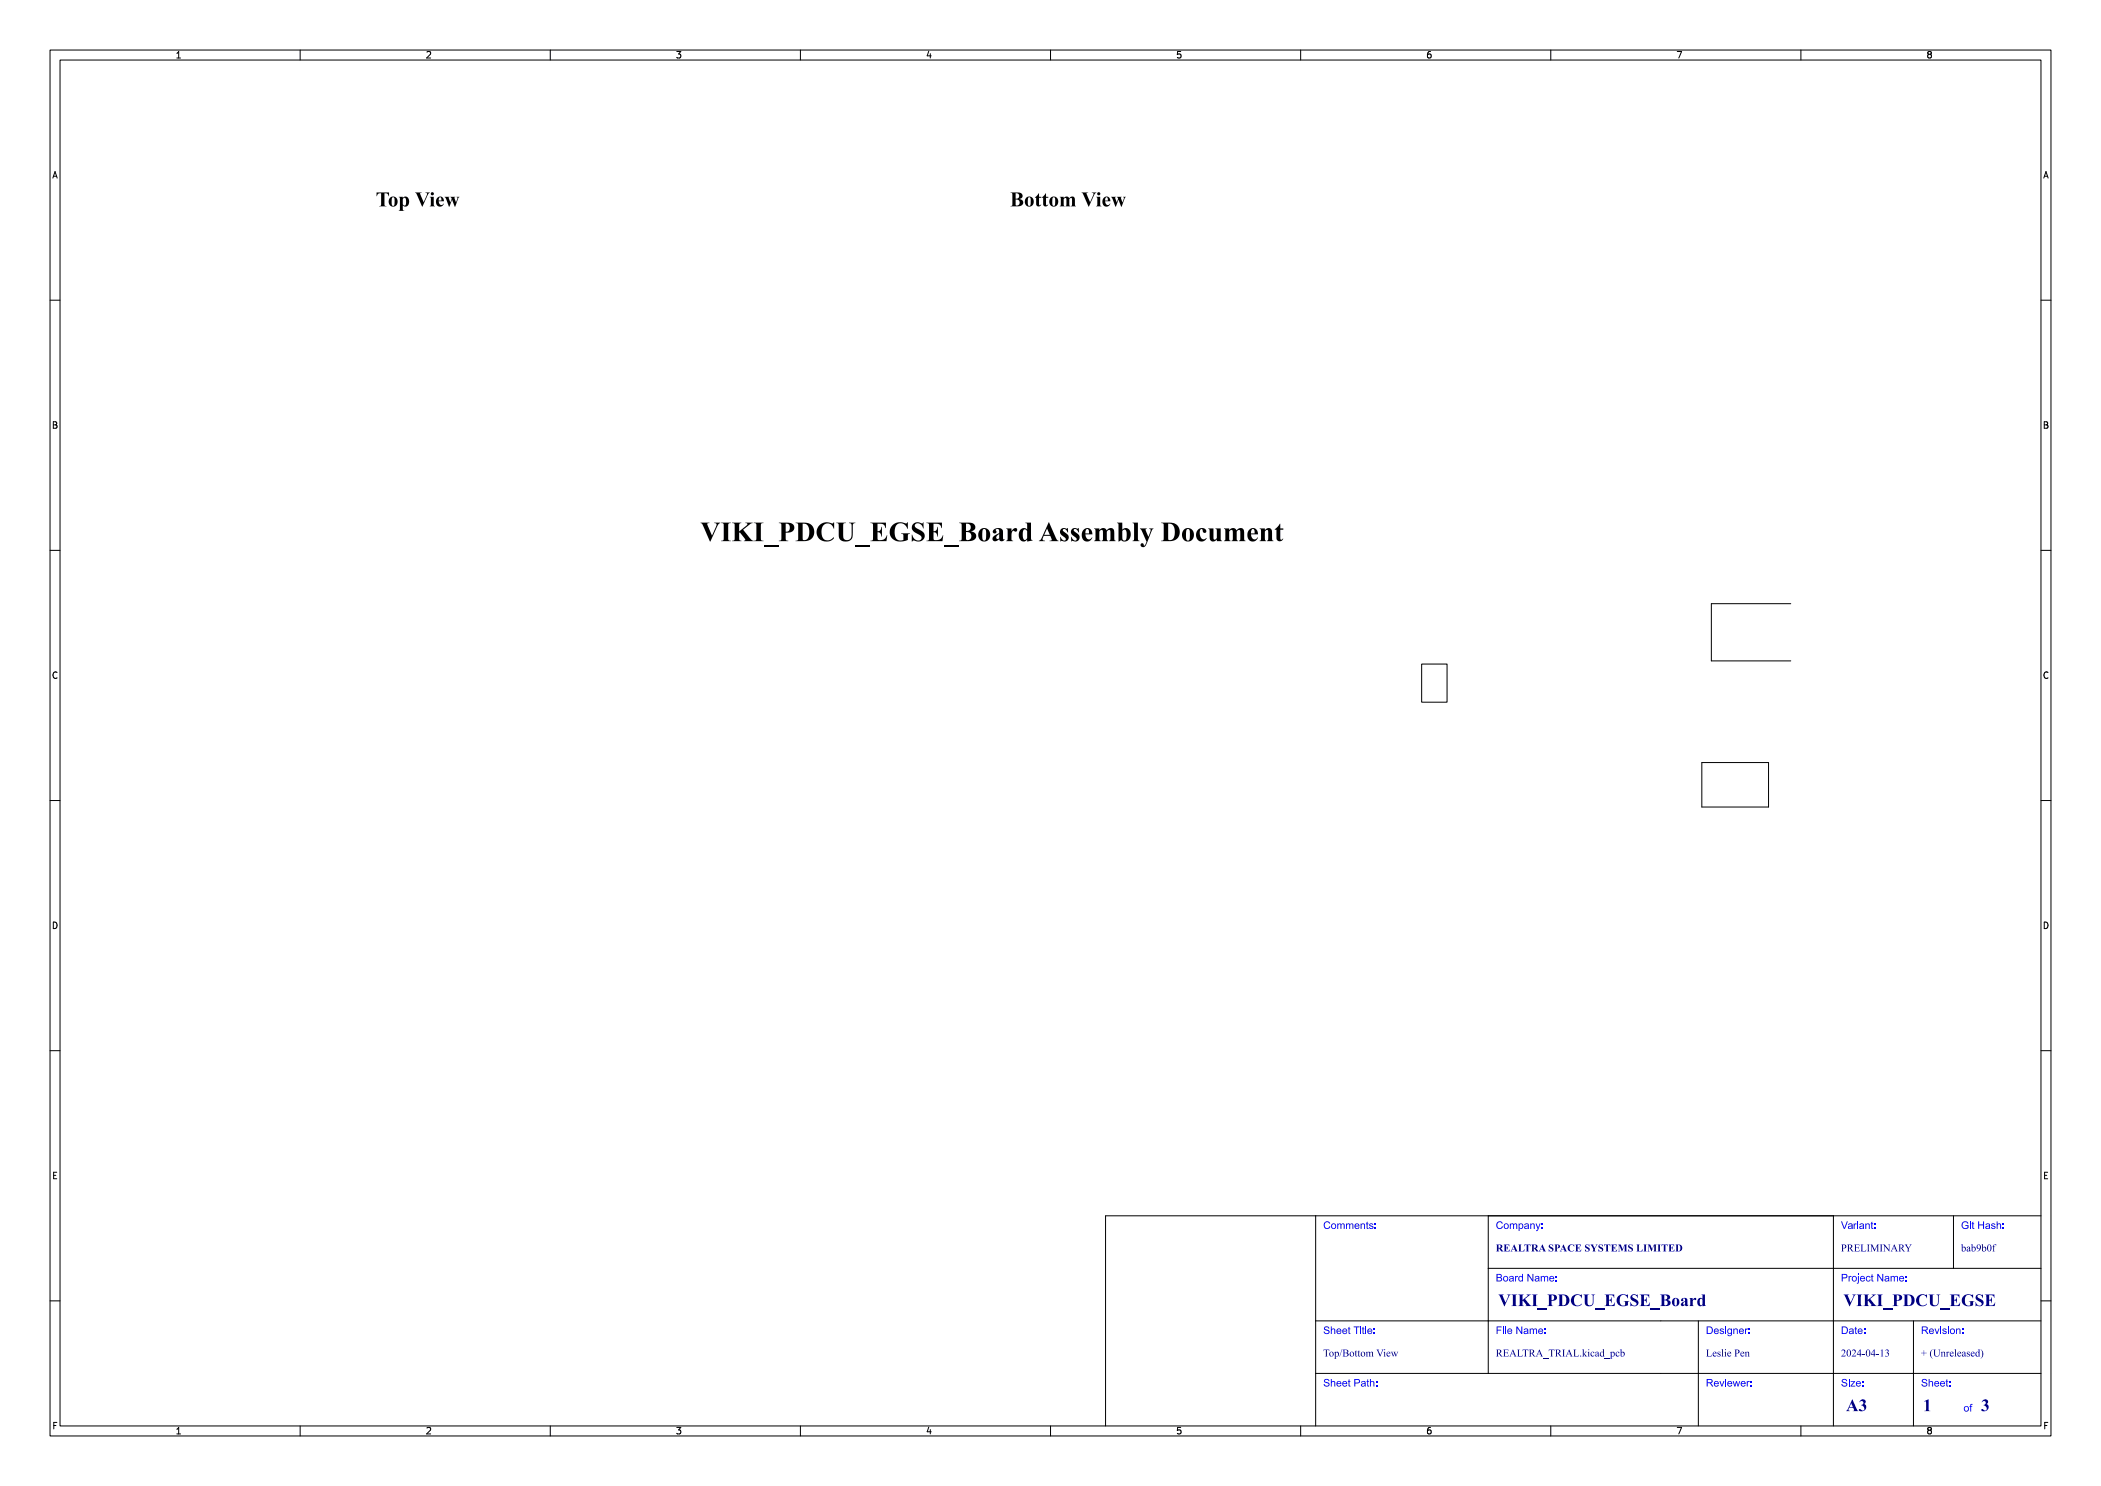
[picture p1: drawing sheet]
<svg xmlns="http://www.w3.org/2000/svg" width="420mm" height="297mm" viewBox="0 0 420 297" stroke-linecap="round" stroke-linejoin="round" font-family="sans-serif">
<defs><g id="words">
<text font-size="5.3" fill="#fff" x="140" y="108.5">VIKI_PDCU_EGSE_Board Assembly Document</text>
<g font-size="3.3" fill="#fff">
<text x="299.5" y="261.2">VIKI_PDCU_EGSE_Board</text>
<text x="368.5" y="261.2">VIKI_PDCU_EGSE</text>
<text x="369" y="282.2">A3</text>
<text x="384.4" y="282.3">1</text>
<text x="396" y="282.3">3</text>
</g>
<g font-size="2" fill="#fff">
<text x="264.5" y="245.7">Comments:</text>
<text x="299" y="245.7">Company:</text>
<text x="368" y="245.7">Variant:</text>
<text x="392" y="245.7">Git Hash:</text>
<text x="299" y="250.2">REALTRA SPACE SYSTEMS LIMITED</text>
<text x="368" y="250.2">PRELIMINARY</text>
<text x="392" y="250.2">bab9b0f</text>
<text x="299" y="256.2">Board Name:</text>
<text x="368" y="256.2">Project Name:</text>
<text x="264.5" y="266.7">Sheet Title:</text>
<text x="299" y="266.7">File Name:</text>
<text x="341" y="266.7">Designer:</text>
<text x="368" y="266.7">Date:</text>
<text x="384" y="266.7">Revision:</text>
<text x="264.5" y="271.2">Top/Bottom View</text>
<text x="299" y="271.2">REALTRA_TRIAL.kicad_pcb</text>
<text x="341" y="271.2">Leslie Pen</text>
<text x="368" y="271.2">2024-04-13</text>
<text x="384" y="271.2">+ (Unreleased)</text>
<text x="264.5" y="277.2">Sheet Path:</text>
<text x="341" y="277.2">Reviewer:</text>
<text x="368" y="277.2">Size:</text>
<text x="384" y="277.2">Sheet:</text>
<text x="392.5" y="282.2">of</text>
</g>
<g font-size="1.7" fill="#fff">
<text x="35" y="11.6">1</text>
<text x="85" y="11.6">2</text>
<text x="135" y="11.6">3</text>
<text x="185" y="11.6">4</text>
<text x="235" y="11.6">5</text>
<text x="285" y="11.6">6</text>
<text x="335" y="11.6">7</text>
<text x="385" y="11.6">8</text>
<text x="10.5" y="35.6">A</text>
<text x="408.5" y="35.6">A</text>
<text x="10.5" y="85.6">B</text>
<text x="408.5" y="85.6">B</text>
<text x="10.5" y="135.6">C</text>
<text x="408.5" y="135.6">C</text>
<text x="10.5" y="185.6">D</text>
<text x="408.5" y="185.6">D</text>
<text x="10.5" y="235.6">E</text>
<text x="408.5" y="235.6">E</text>
<text x="10.5" y="285.6">F</text>
<text x="35" y="286.7">1</text>
<text x="85" y="286.7">2</text>
<text x="135" y="286.7">3</text>
<text x="185" y="286.7">4</text>
<text x="235" y="286.7">5</text>
<text x="285" y="286.7">6</text>
<text x="335" y="286.7">7</text>
<text x="385" y="286.7">8</text>
<text x="408.5" y="285.6">F</text>
</g>
</g></defs>
<g fill="none" stroke="#000" stroke-width=".2">
<path d="M10 10h400v277h-400zM12 12h396v273h-396zM35.3 11.6h.8M35.3 10.7l.4-.4v1.3M60 10v2M85.3 10.4l.5-.1 .3 .4-.8 .9h.8M110 10v2M135.3 10.3h.8l-.4 .5 .3 .1v.6l-.2 .1-.5-.1M160 10v2M185.7 10.2l-.4 1h.9M186 10.7v.9M210 10v2"/>
<path d="M236 10.3h-.6l-.1 .6 .2-.1 .5 .1 .1 .1-.1 .5-.2 .1-.5-.1M260 10v2M286 10.3l-.4 .1-.2 .2-.1 .7 .3 .3 .4-.1 .1-.5-.1-.1-.4-.1-.3 .2M310 10v2M335.3 10.3h.9l-.6 1.3M360 10v2M385.6 10.9l-.3 .2 .1 .4 .2 .1 .4-.1 .1-.2-.1-.3-.2-.1M385.6 10.9l-.3-.3 .3-.3h.2l.3 .2-.3 .4M385.6 10.9h.2M10.6 35.6l.4-1.3 .4 1.3M10.7 35.2h.6M408.6 35.6l.4-1.3 .4 1.3"/>
<path d="M408.7 35.2h.6M10 60h2M408 60h2M10.7 84.3h.4l.2 .2-.2 .4 .2 .1 .1 .3-.2 .3h-.5zM10.7 84.9h.4M408.6 84.3h.5l.2 .2-.2 .4 .2 .1 .1 .3-.3 .3h-.5zM408.6 84.9h.5M10 110h2M408 110h2M11.4 134.4a.62 .62 0 0 0-.9 .5 .62 .62 0 0 0 .7 .7l.2-.1M284.2 132.7h5.1v7.6h-5.1zM358 120.7h-15.9v11.4h15.9"/>
<path d="M409.4 134.4a.62 .62 0 0 0-.9 .5 .62 .62 0 0 0 .6 .7l.3-.1M10 160h2M340.2 152.4h13.3v8.9h-13.3zM408 160h2M10.7 184.3a.66 .66 0 0 1 .7 .6 .66 .66 0 0 1-.7 .7zM408.6 184.3a.66 .66 0 0 1 .8 .6 .66 .66 0 0 1-.8 .7zM10 210h2M408 210h2M10.7 234.9h.5M11.3 234.3h-.6v1.3h.6M408.7 234.9h.4M409.3 234.3h-.6v1.3h.6"/>
<path d="M10 260h2M408 260h2M10.8 284.9h.4M11.4 284.3h-.6v1.3M35.3 285.7l.4-.4v1.3M35.3 286.6h.8M60 285v2M85.3 285.4l.5-.1 .3 .4-.8 .9h.8M110 285v2M135.3 285.3h.8l-.4 .5 .3 .1v.6l-.2 .1-.5-.1M160 285v2M185.7 285.2l-.4 1h.9"/>
<path d="M186 285.7v.9M210 285v2M236 285.3h-.6l-.1 .6 .2-.1 .5 .1 .1 .1-.1 .5-.2 .1-.5-.1M260 285v2M286 285.3l-.4 .1-.2 .2-.1 .7 .3 .3 .4-.1 .1-.5-.1-.1-.4-.1-.3 .2M310 285v2M335.3 285.3h.9l-.6 1.3M360 285v2M385.6 285.9l-.3-.3 .3-.3h.2l.3 .2-.3 .4M385.6 285.9l-.3 .2v.2l.3 .3 .4-.1 .1-.2v-.2l-.3-.2M385.6 285.9h.2M408.7 284.9h.5"/>
<path d="M409.4 284.3h-.7v1.3"/>
</g>
<g fill="#000">
<path d="M75.3 38.5h2.5v.7a.76 .76 0 0 0-.9-.6v2.4l.3 .2h-1.4l.4-.2v-2.4a.75 .75 0 0 0-.9 .6z" fill-rule="evenodd"/>
<path d="M78.1 39.4a.95 .95 0 0 1 1.4 1 .95 .95 0 0 1-1.6 .6l-.2-.5h.6v.4a.26 .26 0 0 0 .3 .3 .26 .26 0 0 0 .2-.3v-1.3a.28 .28 0 0 0-.3-.2 .28 .28 0 0 0-.2 .4v.7h-.6v-.6z" fill-rule="evenodd"/>
<path d="M79.7 39.3h.8v.3a.73 .73 0 0 1 .9-.2 .73 .73 0 0 1 .4 .9 .77 .77 0 0 1-.3 .9 .77 .77 0 0 1-1-.1v.9l.3 .1h-1.1l.2-.2v-2.1h.6v1a.31 .31 0 0 0 .3 .3 .31 .31 0 0 0 .3-.2v-1.1a.31 .31 0 0 0-.3-.3 .31 .31 0 0 0-.3 .3h-.6v-.3z" fill-rule="evenodd"/>
<path d="M83 38.5h1.3l-.3 .1v.2l.7 1.6 .7-1.5-.1-.3-.3-.1h.9l-.3 .3-1.2 2.5-1.1-2.6z" fill-rule="evenodd"/>
<path d="M85.9 39.3h.8v1.7l.2 .2h-1l.2-.4v-1.3z" fill-rule="evenodd"/>
<path d="M87.4 39.6a.77 .77 0 0 1 .9-.2 .77 .77 0 0 1 .4 .8h-1a.54 .54 0 0 0 .3 .7 .54 .54 0 0 0 .7-.2 .82 .82 0 0 1-1.1 .5 .82 .82 0 0 1-.4-1.1h1l-.1-.6a.37 .37 0 0 0-.4 .1 .37 .37 0 0 0 0 .4h-.5z" fill-rule="evenodd"/>
<path d="M202 38.5h1.3a.72 .72 0 0 1 .9 .2 .72 .72 0 0 1 0 .9l-.4 .2a.73 .73 0 0 1 .8 .7 .73 .73 0 0 1-.9 .7h-1.7l.3-.1 .1-.2h.6a.51 .51 0 0 0 .8 0 .51 .51 0 0 0-.1-.7l-.2-.3h-.5v1h-.6v-1.2h.6a.57 .57 0 0 0 .7-.5 .57 .57 0 0 0-.7-.6v1.1h-.6l-.1-1z" fill-rule="evenodd"/>
<path d="M205.2 39.4a.95 .95 0 0 1 1.4 1 .95 .95 0 0 1-1.5 .6l-.2-.5h.6v.4a.26 .26 0 0 0 .2 .3 .26 .26 0 0 0 .3-.3v-1.3a.25 .25 0 0 0-.2-.2 .25 .25 0 0 0-.3 .3v.8h-.6v-.6z" fill-rule="evenodd"/>
<path d="M207.6 38.6l.1 .7h.5v.2h-.5v1.4l.1 .1 .3-.2a.51 .51 0 0 1-.6 .4 .51 .51 0 0 1-.4-.6v-1.1h-.2z" fill-rule="evenodd"/>
<path d="M209 38.6l.1 .7h.5v.2h-.5v1.4l.1 .1 .3-.2a.51 .51 0 0 1-.6 .4 .51 .51 0 0 1-.4-.6v-1.1h-.2z" fill-rule="evenodd"/>
<path d="M210.1 39.4a.95 .95 0 0 1 1.4 1 .95 .95 0 0 1-1.5 .6l-.2-.5h.5l.1 .4a.26 .26 0 0 0 .2 .3 .26 .26 0 0 0 .3-.3v-1.3a.25 .25 0 0 0-.3-.2 .25 .25 0 0 0-.2 .3l-.1 .8h-.5v-.6z" fill-rule="evenodd"/>
<path d="M211.8 39.3h.8v.3a.59 .59 0 0 1 .6-.3 .59 .59 0 0 1 .5 .3 .61 .61 0 0 1 .8-.3 .61 .61 0 0 1 .4 .7v1l.2 .2h-1l.2-.2v-1.2a.27 .27 0 0 0-.3-.3 .27 .27 0 0 0-.2 .3v1.2l.2 .2h-1l.2-.2v-1.2a.23 .23 0 0 0-.2-.2 .23 .23 0 0 0-.3 .1l-.1 1.1 .2 .4h-1l.3-.4-.1-1.3z" fill-rule="evenodd"/>
<path d="M216.2 38.5h1.3l-.3 .1v.2l.7 1.6 .7-1.5v-.3l-.4-.1h1l-.4 .3-1.1 2.5-1.2-2.6z" fill-rule="evenodd"/>
<path d="M219.1 39.3h.8v1.7l.3 .2h-1.1l.3-.4-.1-1.3z" fill-rule="evenodd"/>
<path d="M220.6 39.6a.77 .77 0 0 1 1-.2 .77 .77 0 0 1 .4 .8h-1.1a.54 .54 0 0 0 .3 .7 .54 .54 0 0 0 .7-.2 .82 .82 0 0 1-1.1 .5 .82 .82 0 0 1-.4-1.1h1.1l-.2-.6a.37 .37 0 0 0-.4 .1 .37 .37 0 0 0 0 .4h-.5z" fill-rule="evenodd"/>
<path d="M88.9 39.3h.9l-.1 .2 .3 1 .3-.8-.3-.4h1l-.2 .2 .4 1 .3-.9-.2-.3 .5 .1-.2 .2-.6 1.7h-.1l-.5-1.4-.7 1.4z" fill-rule="evenodd"/>
<path d="M222.1 39.3h1l-.2 .2 .3 1 .3-.8-.3-.4h1l-.2 .2 .4 1 .3-.9-.2-.3 .6 .1-.2 .2-.7 1.7h-.1l-.5-1.4-.6 1.4z" fill-rule="evenodd"/>
<circle cx="86.4" cy="38.7" r=".32"/>
<circle cx="219.6" cy="38.7" r=".32"/>
</g>
<path d="M384.6 280.1l.9-.4v2.1l.4 .2h-1.2l.3-.1v-1.5v-.3z" fill-rule="evenodd" fill="#00007f"/>
<g fill="#00f">
<path d="M384.3 275.7l.7-.1 .2 .4-.1 .1a.32 .32 0 0 0-.4-.4 .32 .32 0 0 0-.3 .5h.3a.5 .5 0 0 1 .6 .6 .5 .5 0 0 1-.8 .3l-.4-.3v-.2h.2a.39 .39 0 0 0 .4 .4 .39 .39 0 0 0 .4-.4l-.9-.4v-.2z" fill-rule="evenodd"/>
<path d="M385.5 275.6h.2v.6l.3-.2 .4 .2v.9h-.2v-.7a.27 .27 0 0 0-.3-.2 .27 .27 0 0 0-.2 .3v.6h-.2z" fill-rule="evenodd"/>
<path d="M386.8 276.2a.51 .51 0 0 1 .6-.1 .51 .51 0 0 1 .2 .5h-.8l.3 .4 .5-.2a.52 .52 0 0 1-.6 .3 .52 .52 0 0 1-.3-.6h.8l-.3-.3-.4 .3h-.1z" fill-rule="evenodd"/>
<path d="M388 276.2a.51 .51 0 0 1 .6-.1 .51 .51 0 0 1 .2 .5h-.8l.2 .4 .6-.2a.52 .52 0 0 1-.6 .3 .52 .52 0 0 1-.4-.6h.8l-.3-.3-.3 .3h-.2z" fill-rule="evenodd"/>
<path d="M389.1 275.8l.2-.1v.3h.1v.2h-.1v.6l.2 .3a.27 .27 0 0 1-.3 0 .27 .27 0 0 1-.1-.3v-.6h-.2z" fill-rule="evenodd"/>
<path d="M389.7 276h.2v.2h-.2z" fill-rule="evenodd"/>
<path d="M389.7 276.9h.2v.2h-.2z" fill-rule="evenodd"/>
<path d="M392.7 281.1a.54 .54 0 0 1 .9 .1 .54 .54 0 0 1-.3 .8 .54 .54 0 0 1-.7-.4h.2a.37 .37 0 0 0 .5 .4 .37 .37 0 0 0 0-.7l-.3-.1-.2 .4h-.2z" fill-rule="evenodd"/>
<path d="M393.9 280.7l.4-.1v.2l-.3 .1 .2 .3h-.2v.9h-.2v-.9h-.1z" fill-rule="evenodd"/>
</g>
<path d="M396.3 279.9a.55 .55 0 0 1 .9-.2 .55 .55 0 0 1-.1 .9 .81 .81 0 0 1 .2 1.2 .81 .81 0 0 1-1.3 0l.3-.2a.54 .54 0 0 0 .8 .2 .71 .71 0 0 0-.6-1 .41 .41 0 0 0 .5-.3 .41 .41 0 0 0-.3-.5 .41 .41 0 0 0-.5 .3z" fill-rule="evenodd" fill="#00007f"/>
<g fill="#00f">
<path d="M368.3 275.7l.7-.1 .2 .4-.1 .1a.32 .32 0 0 0-.4-.4 .32 .32 0 0 0-.3 .5h.3a.5 .5 0 0 1 .6 .6 .5 .5 0 0 1-.8 .3l-.4-.3v-.2h.2a.39 .39 0 0 0 .4 .4 .39 .39 0 0 0 .4-.4l-.9-.4v-.2z" fill-rule="evenodd"/>
<path d="M369.5 275.6h.2v.2h-.2z" fill-rule="evenodd"/>
<path d="M369.5 276h.2v1.1h-.2z" fill-rule="evenodd"/>
<path d="M369.9 276h.9l-.7 1h.8v.1h-1l.7-.9h-.7z" fill-rule="evenodd"/>
<path d="M371.1 276.2a.51 .51 0 0 1 .6-.1 .51 .51 0 0 1 .3 .5h-.8l.2 .4 .6-.2a.52 .52 0 0 1-.7 .3 .52 .52 0 0 1-.3-.6h.8l-.3-.3-.3 .3h-.2z" fill-rule="evenodd"/>
<path d="M372.3 276h.2v.2h-.2z" fill-rule="evenodd"/>
<path d="M372.3 276.9h.2v.2h-.2z" fill-rule="evenodd"/>
</g>
<g fill="#00007f">
<path d="M370.3 279.7l.9 2.1 .3 .2h-1.1l.2-.1-.1-.5h-.9l-.1 .5 .3 .1h-.8l.6-.8h.8l-.3-.7-.4 .7h-.1z" fill-rule="evenodd"/>
<path d="M371.9 279.9a.55 .55 0 0 1 .8-.2 .55 .55 0 0 1 0 .9 .81 .81 0 0 1 .1 1.2 .81 .81 0 0 1-1.2 0l.2-.2a.54 .54 0 0 0 .8 .2 .72 .72 0 0 0-.6-1 .41 .41 0 0 0 .5-.3 .41 .41 0 0 0-.3-.5 .41 .41 0 0 0-.5 .3z" fill-rule="evenodd"/>
</g>
<path d="M366.5 274.5h41.5M382.5 274.5v10.5M408 264h-41.5v21" fill="none" stroke="#000" stroke-width=".2"/>
<g fill="#00f">
<path d="M384.2 265.1h.6a.42 .42 0 0 1 .6 .4 .42 .42 0 0 1-.5 .4l.6 .7h-.3l-.4-.6h-.2h-.2v.6h-.2v-.8l.9-.1a.25 .25 0 0 0 0-.3 .25 .25 0 0 0-.3-.1h-.4v.5h-.2z" fill-rule="evenodd"/>
<path d="M385.7 265.7l.1-.1a.51 .51 0 0 1 .6 0 .51 .51 0 0 1 .2 .5h-.8l.2 .4 .6-.2a.52 .52 0 0 1-.7 .3 .52 .52 0 0 1-.3-.6h.8l-.3-.3-.3 .3h-.2z" fill-rule="evenodd"/>
<path d="M386.7 265.5h.2l.3 .9 .3-.9h.2l-.4 1.1h-.2z" fill-rule="evenodd"/>
<path d="M387.9 265.1h.2v.2h-.2z" fill-rule="evenodd"/>
<path d="M387.9 265.5h.2v1.1h-.2z" fill-rule="evenodd"/>
<path d="M388.4 265.6l.5-.1 .2 .3h-.2a.21 .21 0 0 0-.2-.2 .21 .21 0 0 0-.1 .3 .43 .43 0 0 1 .4 .1 .43 .43 0 0 1 .1 .4l-.2 .2h-.4l-.2-.3h.1a.24 .24 0 0 0 .3 .3 .24 .24 0 0 0 .2-.4 .43 .43 0 0 1-.6-.5z" fill-rule="evenodd"/>
<path d="M389.4 265.1h.2v.2h-.2z" fill-rule="evenodd"/>
<path d="M389.4 265.5h.2v1.1h-.2z" fill-rule="evenodd"/>
<path d="M390 265.6a.54 .54 0 0 1 .8 .1 .54 .54 0 0 1-.3 .8 .54 .54 0 0 1-.7-.4h.2a.37 .37 0 0 0 .5 .4 .37 .37 0 0 0 .1-.7l-.4-.1-.2 .4h-.2z" fill-rule="evenodd"/>
<path d="M391 265.5h.2v.2l.3-.2a.35 .35 0 0 1 .4 .5v.6h-.2v-.6a.27 .27 0 0 0-.3-.3 .27 .27 0 0 0-.2 .3v.6h-.2z" fill-rule="evenodd"/>
<path d="M392.2 265.5h.2v.2h-.2z" fill-rule="evenodd"/>
<path d="M392.2 266.4h.2v.2h-.2z" fill-rule="evenodd"/>
</g>
<g fill="#00007f">
<path d="M384 270.4h.5l.1-.5v.5l.5 .1h-.5l-.1 .5v-.5z" fill-rule="evenodd"/>
<path d="M386.1 269.8l.3-.1a1.42 1.42 0 0 0 0 1.9l-.5-.6a1.13 1.13 0 0 1 .2-1.2z" fill-rule="evenodd"/>
<path d="M386.4 269.7h.6l-.2 .2v.7a.41 .41 0 0 0 .4 .5 .41 .41 0 0 0 .4-.6v-.7l-.2-.1h.5l-.2 .2v.6a.55 .55 0 0 1-.6 .7 .55 .55 0 0 1-.5-.7v-.7z" fill-rule="evenodd"/>
<path d="M387.9 270.3l.4-.1v.2a.29 .29 0 0 1 .3-.2 .29 .29 0 0 1 .2 .3v.5l.2 .1h-.5l.2-.2-.1-.5-.1-.1-.2 .1v.6l.1 .1h-.4l.1-.1v-.6z" fill-rule="evenodd"/>
<path d="M389 270.3l.3-.1v.2l.2-.2h.2l-.4 .3v.5l.2 .1h-.5l.1-.1v-.6z" fill-rule="evenodd"/>
<path d="M389.9 270.3l.4-.1 .2 .2v.1h-.6l.2 .4 .3 .1 .1-.2a.41 .41 0 0 1-.6 .3 .41 .41 0 0 1-.1-.6h.5l-.2-.3-.3 .3z" fill-rule="evenodd"/>
<path d="M390.7 269.8l.3-.1v1.3l.1 .1h-.4l.1-.1v-.9v-.3z" fill-rule="evenodd"/>
<path d="M391.4 270.3l.4-.1 .2 .2 .1 .1h-.7l.2 .4 .3 .1 .1-.2a.41 .41 0 0 1-.5 .3 .41 .41 0 0 1-.2-.6h.5l-.2-.3-.3 .3z" fill-rule="evenodd"/>
<path d="M392.3 270.2l.5 .1 .1 .7 .1-.1-.1 .2-.2-.1-.2 .1h-.2l-.1-.2 .3 .1 .2-.1v-.3l-.5 .3 .5-.4-.2-.3-.2 .3z" fill-rule="evenodd"/>
<path d="M393.2 270.2h.5v.3l-.2-.3-.2 .1 .1 .2a.34 .34 0 0 1 .4 .5 .34 .34 0 0 1-.6 .1v-.3l.2 .3 .2-.2-.4-.4z" fill-rule="evenodd"/>
<path d="M394.1 270.3l.4-.1 .2 .2v.1h-.6l.1 .4 .3 .1 .2-.2a.41 .41 0 0 1-.6 .3 .41 .41 0 0 1-.1-.6h.5l-.2-.3-.3 .3z" fill-rule="evenodd"/>
<path d="M395.4 269.8l.3-.1v1.3h.2l-.6 .2-.4-.2v-.4h.2l.1 .4 .3-.1-.1-.7-.3 .1v.3h-.2v-.1a.41 .41 0 0 1 .6-.3v-.4z" fill-rule="evenodd"/>
<path d="M395.9 269.7a1.08 1.08 0 0 1 0 1.9 1.42 1.42 0 0 0 0-1.9z" fill-rule="evenodd"/>
</g>
<path d="M382.5 264v10.5" fill="none" stroke="#000" stroke-width=".2"/>
<g fill="#00f">
<path d="M368.2 265.1h.5a.75 .75 0 0 1 .7 .8 .75 .75 0 0 1-.7 .7h-.5v-.2h.5a.58 .58 0 0 0 .5-.5 .58 .58 0 0 0-.5-.6h-.3v1.1h-.2z" fill-rule="evenodd"/>
<path d="M369.7 265.6l.2-.1a.47 .47 0 0 1 .5 .1 .47 .47 0 0 1 .1 .6l.1 .4-.2-.1-.5 .1-.3-.1v-.2l.6 .2 .1-.4-.7 .2a.57 .57 0 0 1 .7-.4l-.1-.2-.6 .1z" fill-rule="evenodd"/>
<path d="M370.9 265.3l.1-.1v.3h.2v.2h-.2v.6l.2 .3a.27 .27 0 0 1-.3 0 .27 .27 0 0 1 0-.3v-.6h-.2z" fill-rule="evenodd"/>
<path d="M371.5 265.7l.1-.1a.51 .51 0 0 1 .5 0 .51 .51 0 0 1 .2 .5h-.8l.3 .4 .5-.2a.52 .52 0 0 1-.6 .3 .52 .52 0 0 1-.4-.6h.9l-.3-.3-.4 .3h-.2z" fill-rule="evenodd"/>
<path d="M372.6 265.5h.2v.2h-.2z" fill-rule="evenodd"/>
<path d="M372.6 266.4h.2v.2h-.2z" fill-rule="evenodd"/>
</g>
<path d="M408 253.5h-41.5v10.5" fill="none" stroke="#000" stroke-width=".2"/>
<g fill="#00f">
<path d="M368.2 254.6h.5a.46 .46 0 0 1 .6 .5 .46 .46 0 0 1-.6 .4h-.3v.6h-.2v-.8h.7l.2-.2-.2-.3h-.5v.5h-.2z" fill-rule="evenodd"/>
<path d="M369.5 255h.2v.2l.4-.2v.2a.24 .24 0 0 0-.3 .1 .24 .24 0 0 0-.1 .3v.5h-.2z" fill-rule="evenodd"/>
<path d="M370.3 255.1a.55 .55 0 0 1 .9 .1 .55 .55 0 0 1-.3 .8 .55 .55 0 0 1-.7-.4h.2a.37 .37 0 0 0 .5 .4 .37 .37 0 0 0 0-.7l-.3-.1-.2 .4h-.2z" fill-rule="evenodd"/>
<path d="M371.4 254.6h.2v.2h-.2z" fill-rule="evenodd"/>
<path d="M371.4 255h.2v1.2a.3 .3 0 0 1-.1 .3 .3 .3 0 0 1-.3 0l.2-.2z" fill-rule="evenodd"/>
<path d="M371.9 255.2a.51 .51 0 0 1 .7-.1 .51 .51 0 0 1 .2 .5h-.8l.2 .4 .6-.2a.52 .52 0 0 1-.6 .3 .52 .52 0 0 1-.4-.6h.8l-.3-.3-.3 .3h-.2z" fill-rule="evenodd"/>
<path d="M373.1 255.1h.6l.2 .3h-.2a.34 .34 0 0 0-.5-.2 .34 .34 0 0 0 0 .6l.3 .2 .2-.3h.2a.53 .53 0 0 1-.8 .3 .53 .53 0 0 1 0-.8z" fill-rule="evenodd"/>
<path d="M374.1 254.8l.2-.1v.3h.2v.2h-.2v.6l.2 .3a.27 .27 0 0 1-.3 0 .27 .27 0 0 1-.1-.3v-.6h-.1z" fill-rule="evenodd"/>
<path d="M375.3 254.6h.2l.8 1.2v-1.2h.2v1.5h-.2l-.8-1.2v1.2h-.2z" fill-rule="evenodd"/>
<path d="M376.9 255.1l.1-.1a.47 .47 0 0 1 .6 .1 .47 .47 0 0 1 0 .6l.1 .4-.2-.1-.5 .1-.3-.1v-.2l.6 .2 .2-.4-.8 .2a.57 .57 0 0 1 .8-.4l-.2-.2-.6 .1z" fill-rule="evenodd"/>
<path d="M377.9 255h.2v.2l.3-.2 .3 .2 .3-.2 .3 .1 .1 1h-.2l-.1-.9a.26 .26 0 0 0-.2 0 .26 .26 0 0 0-.1 .3v.6h-.2v-.8l-.4-.1-.1 .9h-.2z" fill-rule="evenodd"/>
<path d="M379.8 255.2a.51 .51 0 0 1 .6-.1 .51 .51 0 0 1 .2 .5h-.8l.3 .4 .5-.2a.52 .52 0 0 1-.6 .3 .52 .52 0 0 1-.4-.6h.8l-.3-.3-.3 .3h-.2z" fill-rule="evenodd"/>
<path d="M380.9 255h.2v.2h-.2z" fill-rule="evenodd"/>
<path d="M380.9 255.9h.2v.2h-.2z" fill-rule="evenodd"/>
</g>
<g fill="#00007f">
<path d="M368.2 269.8a.42 .42 0 0 1 .6 .1 .42 .42 0 0 1-.1 .6l-.4 .5 .7-.1-.1 .2h-.9a.88 .88 0 0 0 .6-1.2h-.2l-.3 .2z" fill-rule="evenodd"/>
<path d="M369.3 269.8l.2-.1a.7 .7 0 0 1 .5 .7 .7 .7 0 0 1-.6 .7l-.3-.5 .2-.1a.36 .36 0 0 0 0 .4 .36 .36 0 0 0 .4 .1l.1-.8-.2-.4a.42 .42 0 0 0-.3 .7l-.2-.1z" fill-rule="evenodd"/>
<path d="M370.3 269.8a.42 .42 0 0 1 .6 .1 .42 .42 0 0 1-.1 .6l-.4 .5 .7-.1-.1 .2h-.9a.88 .88 0 0 0 .6-1.2h-.2l-.3 .2z" fill-rule="evenodd"/>
<path d="M371.8 269.7h.1v.9h.2v.2h-.2v.3h-.1v-.3h-.6v-.2h.6v-.7l-.6 .7z" fill-rule="evenodd"/>
<path d="M372.3 270.6h.5v.1h-.5z" fill-rule="evenodd"/>
<path d="M373.2 269.8l.1-.1a.7 .7 0 0 1 .6 .7 .7 .7 0 0 1-.6 .7l-.3-.5 .2-.1a.36 .36 0 0 0-.1 .4 .36 .36 0 0 0 .4 .1l.2-.6-.2-.6a.42 .42 0 0 0-.3 .7l-.2-.1z" fill-rule="evenodd"/>
<path d="M374.6 269.7h.1v.9h.2v.2h-.2v.3h-.1v-.3h-.6v-.2h.6v-.7l-.6 .7z" fill-rule="evenodd"/>
<path d="M375.1 270.6h.5v.1h-.5z" fill-rule="evenodd"/>
<path d="M375.9 269.9l.4-.2v1.3l.2 .1h-.5l.1-.1v-1z" fill-rule="evenodd"/>
<path d="M377 269.8h.4a.31 .31 0 0 1 0 .5 .44 .44 0 0 1 .1 .7 .44 .44 0 0 1-.6 0 .35 .35 0 0 0 .5-.1 .35 .35 0 0 0-.3-.5 .28 .28 0 0 0 .3-.2 .28 .28 0 0 0-.2-.3 .28 .28 0 0 0-.3 .1z" fill-rule="evenodd"/>
</g>
<g fill="#00f">
<path d="M341.2 275.6h.6a.42 .42 0 0 1 .6 .4 .42 .42 0 0 1-.5 .4l.6 .7h-.3a.74 .74 0 0 0-.8-.6v.6h-.2v-.8l.9-.1a.25 .25 0 0 0 0-.3 .25 .25 0 0 0-.3-.1h-.4v.5h-.2z" fill-rule="evenodd"/>
<path d="M342.7 276.2a.51 .51 0 0 1 .6-.1 .51 .51 0 0 1 .3 .5h-.8l.2 .4 .6-.2a.52 .52 0 0 1-.7 .3 .52 .52 0 0 1-.3-.6h.8l-.3-.3-.3 .3h-.2z" fill-rule="evenodd"/>
<path d="M343.7 276h.2l.3 .9 .3-.9h.2l-.4 1.1h-.2z" fill-rule="evenodd"/>
<path d="M344.9 275.6h.2v.2h-.2z" fill-rule="evenodd"/>
<path d="M344.9 276h.2v1.1h-.2z" fill-rule="evenodd"/>
<path d="M345.4 276.2a.51 .51 0 0 1 .6-.1 .51 .51 0 0 1 .3 .5h-.8l.2 .4 .6-.2a.52 .52 0 0 1-.7 .3 .52 .52 0 0 1-.3-.6h.8l-.3-.3-.3 .3h-.2z" fill-rule="evenodd"/>
<path d="M346.4 276h.2l.2 .9 .2-.9h.2l.2 .9 .3-.9h.2l-.4 1.1h-.2l-.2-.8-.2 .8h-.2z" fill-rule="evenodd"/>
<path d="M348.1 276.2a.51 .51 0 0 1 .6-.1 .51 .51 0 0 1 .3 .5h-.9l.3 .4 .6-.2a.52 .52 0 0 1-.7 .3 .52 .52 0 0 1-.3-.6h.8l-.3-.3-.3 .3h-.2z" fill-rule="evenodd"/>
<path d="M349.2 276h.1v.2l.4-.2v.2a.24 .24 0 0 0-.3 .1 .24 .24 0 0 0 0 .3v.5h-.2z" fill-rule="evenodd"/>
<path d="M349.9 276h.2v.2h-.2z" fill-rule="evenodd"/>
<path d="M349.9 276.9h.2v.2h-.2z" fill-rule="evenodd"/>
</g>
<path d="M332 274.5h34.5M339.5 274.5v10.5" fill="none" stroke="#000" stroke-width=".2"/>
<g fill="#00f">
<path d="M341.2 265.1h.5a.75 .75 0 0 1 .7 .8 .75 .75 0 0 1-.7 .7h-.5v-.2h.5a.58 .58 0 0 0 .5-.5 .58 .58 0 0 0-.5-.6h-.3v1.1h-.2z" fill-rule="evenodd"/>
<path d="M342.7 265.7l.1-.1a.51 .51 0 0 1 .6 0 .51 .51 0 0 1 .2 .5h-.8l.2 .4 .6-.2a.52 .52 0 0 1-.7 .3 .52 .52 0 0 1-.3-.6h.8l-.3-.3-.3 .3h-.2z" fill-rule="evenodd"/>
<path d="M343.8 265.6l.6-.1 .2 .3h-.2a.21 .21 0 0 0-.2-.2 .21 .21 0 0 0-.2 .3 .43 .43 0 0 1 .5 .1 .43 .43 0 0 1 .1 .4l-.2 .2h-.4l-.3-.3h.2a.24 .24 0 0 0 .3 .3 .24 .24 0 0 0 .2-.4 .43 .43 0 0 1-.6-.5z" fill-rule="evenodd"/>
<path d="M344.9 265.1h.2v.2h-.2z" fill-rule="evenodd"/>
<path d="M344.9 265.5h.2v1.1h-.2z" fill-rule="evenodd"/>
<path d="M345.4 265.6l.3-.1 .4 .2v-.2h.1v1a.48 .48 0 0 1-.3 .5 .48 .48 0 0 1-.6-.3l.5 .2 .2-.1v-.3a.47 .47 0 0 1-.5 0 .47 .47 0 0 1-.2-.4h.2a.34 .34 0 0 0 .4 .3 .34 .34 0 0 0 .1-.5 .3 .3 0 0 0-.3-.2 .3 .3 0 0 0-.2 .4h-.2z" fill-rule="evenodd"/>
<path d="M346.5 265.5h.2v.2l.3-.2a.35 .35 0 0 1 .4 .5v.6h-.2v-.6a.27 .27 0 0 0-.3-.3 .27 .27 0 0 0-.2 .3v.6h-.2z" fill-rule="evenodd"/>
<path d="M347.7 265.7l.1-.1a.51 .51 0 0 1 .6 0 .51 .51 0 0 1 .2 .5h-.8l.2 .4 .6-.2a.52 .52 0 0 1-.6 .3 .52 .52 0 0 1-.4-.6h.8l-.3-.3-.3 .3h-.2z" fill-rule="evenodd"/>
<path d="M348.8 265.5h.2v.2l.4-.2v.2a.24 .24 0 0 0-.3 .1 .24 .24 0 0 0-.1 .3v.5h-.2z" fill-rule="evenodd"/>
<path d="M349.6 265.5h.2v.2h-.2z" fill-rule="evenodd"/>
<path d="M349.6 266.4h.2v.2h-.2z" fill-rule="evenodd"/>
</g>
<path d="M332 264h34.5M339.5 264v10.5" fill="none" stroke="#000" stroke-width=".2"/>
<g fill="#00007f">
<path d="M341 269.7h.7l-.3 .2v1a.48 .48 0 0 0 .8-.2l-.1 .4h-1.1l.2-.2v-1z" fill-rule="evenodd"/>
<path d="M342.5 270.3l.4-.1 .2 .2 .1 .1h-.7l.2 .4 .3 .1 .1-.2a.41 .41 0 0 1-.5 .3 .41 .41 0 0 1-.2-.6h.5l-.2-.3-.3 .3z" fill-rule="evenodd"/>
<path d="M343.4 270.2h.5v.3l-.2-.3-.3 .1 .2 .2a.34 .34 0 0 1 .3 .5 .34 .34 0 0 1-.5 .1l-.1-.3 .3 .3 .2-.2-.5-.4z" fill-rule="evenodd"/>
<path d="M344.1 269.8l.3-.1v1.3l.2 .1h-.5l.1-.1v-.9z" fill-rule="evenodd"/>
<path d="M344.7 270.3l.3-.1v.8l.1 .1h-.4l.1-.1v-.5z" fill-rule="evenodd"/>
<path d="M345.4 270.3l.4-.1 .2 .2 .1 .1h-.7l.2 .4 .3 .1 .1-.2a.41 .41 0 0 1-.5 .3 .41 .41 0 0 1-.2-.6h.6l-.2-.3-.4 .3z" fill-rule="evenodd"/>
<path d="M346.7 269.7h.5a.42 .42 0 0 1 .5 .5 .42 .42 0 0 1-.6 .3v.5l.2 .1h-.6l.2-.1v-1.2h.2v.6a.31 .31 0 0 0 .4-.3 .31 .31 0 0 0-.4-.3z" fill-rule="evenodd"/>
<path d="M348 270.3l.4-.1 .3 .2v.1h-.7l.2 .4 .3 .1 .2-.2a.41 .41 0 0 1-.6 .3 .41 .41 0 0 1-.2-.6h.6l-.2-.3-.4 .3z" fill-rule="evenodd"/>
<path d="M348.8 270.3l.3-.1v.2a.29 .29 0 0 1 .3-.2 .29 .29 0 0 1 .2 .3l.1 .5 .1 .1h-.5l.2-.2v-.5l-.2-.1-.2 .1v.6l.1 .1h-.4l.1-.1v-.6z" fill-rule="evenodd"/>
<circle cx="344.9" cy="269.8" r=".1"/>
</g>
<path d="M332 264h-34.5v10.5h34.5" fill="none" stroke="#000" stroke-width=".2"/>
<g fill="#00007f">
<path d="M299 269.7h.8l.3 .2a.35 .35 0 0 1-.3 .5l.6 .7h-.4l-.4-.6h-.2v.5l.2 .1h-.6l.2-.1v-1.2h.2v.6a.32 .32 0 0 0 .5-.3 .32 .32 0 0 0-.5-.3z" fill-rule="evenodd"/>
<path d="M300.4 269.7h1.1v.3l-.1-.2h-.6v.6l.5-.1 .1-.1v.4l-.1-.1-.5-.1 .1 .6a.51 .51 0 0 0 .7-.2l-.1 .3h-1.1l.2-.2v-1z" fill-rule="evenodd"/>
<path d="M302.4 269.7l.8 1.4h-.6l.2-.1-.2-.3h-.5l-.1 .3 .1 .1h-.4l.3-.5h.6l-.2-.6-.4 .6z" fill-rule="evenodd"/>
<path d="M303.2 269.7h.7l-.3 .2v1a.48 .48 0 0 0 .8-.2l-.1 .4h-1.1l.2-.2v-1z" fill-rule="evenodd"/>
<path d="M304.4 269.7h1.1v.4l-.1-.2-.4-.1v1.2l.2 .1h-.6l.2-.1v-1.2h-.3l-.2 .3z" fill-rule="evenodd"/>
<path d="M305.6 269.7h.8l.3 .2a.35 .35 0 0 1-.4 .5l.7 .7h-.4l-.5-.6h-.1v.5l.2 .1h-.6l.2-.1v-1.2h.2v.6a.32 .32 0 0 0 .5-.3 .32 .32 0 0 0-.5-.3z" fill-rule="evenodd"/>
<path d="M307.7 269.7l.8 1.4h-.6l.2-.1-.2-.3h-.5l-.1 .3 .1 .1h-.4l.3-.5h.6l-.2-.6-.4 .6z" fill-rule="evenodd"/>
<path d="M308.5 271.5l1.1 .1z" fill-rule="evenodd"/>
<path d="M309.6 269.7h1.1l.1 .4-.2-.2-.3-.1v1.2l.2 .1h-.6l.2-.1v-1.2h-.3l-.2 .3z" fill-rule="evenodd"/>
<path d="M310.9 269.7h.7l.3 .2a.36 .36 0 0 1-.3 .5l.6 .7h-.3l-.5-.6h-.2l.1 .5 .1 .1h-.5l.1-.1v-1.2h.2v.6a.32 .32 0 0 0 .5-.3 .32 .32 0 0 0-.5-.3z" fill-rule="evenodd"/>
<path d="M312.3 269.7h.6l-.2 .3v1l.2 .1h-.6l.2-.2v-1z" fill-rule="evenodd"/>
<path d="M313.6 269.7l.8 1.4h-.5l.1-.1-.1-.3h-.6l-.1 .3 .2 .1h-.5l.4-.5h.5l-.2-.6-.3 .6z" fill-rule="evenodd"/>
<path d="M314.5 269.7h.6l-.2 .2v1a.48 .48 0 0 0 .8-.2l-.2 .4h-1l.2-.2v-1z" fill-rule="evenodd"/>
<path d="M316.3 269.8l.3-.1v.9l.3-.3-.1-.1h.4l-.5 .3 .6 .6h-.5l-.2-.5v.4l.1 .1h-.4l.1-.2v-1z" fill-rule="evenodd"/>
<path d="M317.3 270.3l.4-.1v.8l.1 .1h-.4l.1-.1v-.5z" fill-rule="evenodd"/>
<path d="M318.1 270.3l.4-.1 .2 .1-.1 .2a.28 .28 0 0 0-.4-.3 .28 .28 0 0 0-.1 .5l.2 .3 .4-.2a.43 .43 0 0 1-.6 .3 .43 .43 0 0 1-.1-.7z" fill-rule="evenodd"/>
<path d="M319 270.2l.5 .1 .1 .7 .1-.1-.1 .2-.7-.1v-.1l.3 .1 .2-.1v-.3l-.5 .3 .5-.4-.2-.3-.3 .3z" fill-rule="evenodd"/>
<path d="M320.3 269.8l.3-.1v1.3h.2l-.6 .2-.3-.2-.1-.4h.2l.2 .4 .3-.1-.2-.7-.2 .1-.1 .3h-.2v-.1a.41 .41 0 0 1 .7-.3l-.1-.4z" fill-rule="evenodd"/>
<path d="M320.8 271.5l1 .1z" fill-rule="evenodd"/>
<path d="M321.8 270.3l.4-.1v.2a.39 .39 0 0 1 .5-.1 .39 .39 0 0 1 .1 .5l-.3 .3h-.3v.4l.1 .1h-.5l.2-.2v-1h.2v.6a.33 .33 0 0 0 .4-.3 .33 .33 0 0 0-.4-.3h-.2z" fill-rule="evenodd"/>
<path d="M323.1 270.3l.4-.1 .2 .1-.1 .2a.28 .28 0 0 0-.4-.3 .28 .28 0 0 0-.1 .5l.3 .3 .3-.2a.43 .43 0 0 1-.6 .3 .43 .43 0 0 1-.1-.7z" fill-rule="evenodd"/>
<path d="M323.8 269.8l.3-.1v.6a.46 .46 0 0 1 .8 .3 .46 .46 0 0 1-.6 .6l-.3-.2v-.6h.1v.6a.32 .32 0 0 0 .5-.3 .32 .32 0 0 0-.5-.3h-.1v-.5z" fill-rule="evenodd"/>
<circle cx="316" cy="271" r=".11"/>
<circle cx="317.6" cy="269.8" r=".1"/>
</g>
<path d="M366.5 253.5h-69v10.5" fill="none" stroke="#000" stroke-width=".2"/>
<g fill="#00f">
<path d="M299.2 254.6l.9 .1 .1 .3-.2 .3a.42 .42 0 0 1 .3 .6 .42 .42 0 0 1-.6 .2h-.5v-.2l.9-.1-.1-.3-.6-.1v.5h-.2v-.7h.5a.24 .24 0 0 0 .3-.1 .24 .24 0 0 0-.2-.3h-.4v.4h-.2z" fill-rule="evenodd"/>
<path d="M300.6 255.1a.55 .55 0 0 1 .9 .1 .55 .55 0 0 1-.3 .8 .55 .55 0 0 1-.7-.4h.2a.37 .37 0 0 0 .5 .4 .37 .37 0 0 0 0-.7l-.3-.1-.2 .4h-.2z" fill-rule="evenodd"/>
<path d="M301.8 255.2l.1-.2a.47 .47 0 0 1 .6 .1 .47 .47 0 0 1 .1 .6v.4l-.2-.1-.5 .1-.2-.1-.1-.2 .6 .2 .2-.4-.8 .2a.57 .57 0 0 1 .8-.4l-.2-.2-.5 .1z" fill-rule="evenodd"/>
<path d="M302.9 255h.1v.2l.4-.2v.2a.25 .25 0 0 0-.3 .1 .25 .25 0 0 0 0 .3v.5h-.2z" fill-rule="evenodd"/>
<path d="M303.7 255.1l.3-.1 .3 .2v-.6h.1v1.5h-.1v-.1l-.2 .1h-.4l-.2-.4 .2-.1a.34 .34 0 0 0 .4 .4 .34 .34 0 0 0 .2-.6l-.4-.2-.2 .4h-.2z" fill-rule="evenodd"/>
<path d="M305.3 254.6h.2l.8 1.2v-1.2h.2v1.5h-.2l-.8-1.2v1.2h-.2z" fill-rule="evenodd"/>
<path d="M306.9 255.2l.1-.2a.47 .47 0 0 1 .6 .1 .47 .47 0 0 1 .1 .6l.1 .4-.3-.1-.4 .1-.3-.1v-.2l.6 .2 .1-.4-.7 .2a.57 .57 0 0 1 .7-.4l-.1-.2-.6 .1z" fill-rule="evenodd"/>
<path d="M308 255h.2v.2l.2-.2 .4 .2 .3-.2 .2 .1 .2 1h-.2l-.1-.9a.26 .26 0 0 0-.3 0 .26 .26 0 0 0-.1 .3v.6h-.2v-.8l-.3-.1-.1 .9h-.2z" fill-rule="evenodd"/>
<path d="M309.8 255.2a.51 .51 0 0 1 .6-.1 .51 .51 0 0 1 .3 .5h-.8l.2 .4 .6-.2a.52 .52 0 0 1-.7 .3 .52 .52 0 0 1-.3-.6h.8l-.3-.3-.3 .3h-.2z" fill-rule="evenodd"/>
<path d="M311 255h.2v.2h-.2z" fill-rule="evenodd"/>
<path d="M311 255.9h.2v.2h-.2z" fill-rule="evenodd"/>
<path d="M368 244.1h.2l.5 1.4 .5-1.4h.2l-.6 1.5h-.2z" fill-rule="evenodd"/>
<path d="M369.6 244.6l.1-.1a.47 .47 0 0 1 .5 .1 .47 .47 0 0 1 .1 .6l.1 .4-.2-.1-.5 .1-.3-.1v-.2l.6 .2 .2-.4-.8 .2a.57 .57 0 0 1 .8-.4l-.2-.2-.6 .1z" fill-rule="evenodd"/>
<path d="M370.5 244.5h.2v.2l.4-.2v.2a.25 .25 0 0 0-.3 .1 .25 .25 0 0 0-.1 .3v.5h-.2z" fill-rule="evenodd"/>
<path d="M371.2 244.1h.2v.2h-.2z" fill-rule="evenodd"/>
<path d="M371.2 244.5h.2v1.1h-.2z" fill-rule="evenodd"/>
<path d="M371.8 244.6l.1-.1a.47 .47 0 0 1 .6 .1 .47 .47 0 0 1 .1 .6l.1 .4-.3-.1-.5 .1-.2-.1v-.2l.6 .2 .1-.4-.7 .2a.57 .57 0 0 1 .7-.4l-.2-.2-.5 .1z" fill-rule="evenodd"/>
<path d="M372.9 244.5h.1v.2l.4-.2a.35 .35 0 0 1 .4 .5v.6h-.2v-.6a.27 .27 0 0 0-.3-.3 .27 .27 0 0 0-.2 .3v.6h-.2z" fill-rule="evenodd"/>
<path d="M374.1 244.3l.2-.1v.3h.2v.2h-.2v.6l.2 .3a.27 .27 0 0 1-.3 0 .27 .27 0 0 1-.1-.3v-.6h-.2z" fill-rule="evenodd"/>
<path d="M374.7 244.5h.2v.2h-.2z" fill-rule="evenodd"/>
<path d="M374.7 245.4h.2v.2h-.2z" fill-rule="evenodd"/>
</g>
<path d="M408 243h-41.5v10.5" fill="none" stroke="#000" stroke-width=".2"/>
<g fill="#00007f">
<path d="M368 248.7h.5a.42 .42 0 0 1 .6 .5 .42 .42 0 0 1-.7 .3v.5l.2 .1h-.6l.2-.1v-1.2h.2v.6a.31 .31 0 0 0 .5-.3 .31 .31 0 0 0-.5-.3z" fill-rule="evenodd"/>
<path d="M369.2 248.7h.8l.3 .2a.35 .35 0 0 1-.4 .5l.7 .7h-.4l-.5-.6h-.1v.5l.2 .1h-.6l.2-.1v-1.2h.2v.6a.32 .32 0 0 0 .5-.3 .32 .32 0 0 0-.5-.3z" fill-rule="evenodd"/>
<path d="M370.6 248.7h1.1v.3l-.2-.2h-.5v.6l.4-.1 .2-.1v.4l-.2-.1-.4-.1 .1 .6a.51 .51 0 0 0 .7-.2l-.1 .3h-1.1l.2-.2v-1z" fill-rule="evenodd"/>
<path d="M371.9 248.7h.6l-.2 .2v1a.48 .48 0 0 0 .8-.2l-.1 .4h-1.1l.2-.2v-1z" fill-rule="evenodd"/>
<path d="M373.2 248.7h.6l-.2 .3v1l.2 .1h-.6l.2-.2v-1z" fill-rule="evenodd"/>
<path d="M373.9 248.7h.4l.5 1.1 .5-1.1h.4l-.2 .3v1l.2 .1h-.6l.2-.1v-1l-.6 1.1-.5-1.1v1l.1 .1h-.4l.2-.2v-1z" fill-rule="evenodd"/>
<path d="M375.7 248.7h.6l-.2 .3v1l.2 .1h-.6l.2-.2v-1z" fill-rule="evenodd"/>
<path d="M376.4 248.7h.3l.9 1.1v-1l-.2-.1h.5l-.2 .2v1.2l-1-1.1v1l.2 .1h-.5l.2-.1v-1.1z" fill-rule="evenodd"/>
<path d="M378.6 248.7l.8 1.4h-.5l.1-.1-.1-.3h-.6l-.1 .3 .2 .1h-.5l.4-.5h.5l-.2-.6-.3 .6z" fill-rule="evenodd"/>
<path d="M379.5 248.7h.7l.3 .2a.35 .35 0 0 1-.3 .5l.6 .7h-.3l-.5-.6h-.1v.5l.2 .1h-.6l.2-.1-.1-1.2h.3v.6a.32 .32 0 0 0 .4-.3 .32 .32 0 0 0-.4-.3z" fill-rule="evenodd"/>
<path d="M380.7 248.7h.6l-.1 .2 .3 .5 .3-.5-.1-.2h.5l-.6 .8v.5l.2 .1h-.6l.1-.1 .1-.4z" fill-rule="evenodd"/>
</g>
<path d="M366.5 243h-69v10.5" fill="none" stroke="#000" stroke-width=".2"/>
<g fill="#00f">
<path d="M299.3 244.3l.7-.2 .4 .3-.2 .2a.53 .53 0 0 0-.8-.2 .53 .53 0 0 0 0 .8l.4 .3 .3-.1 .1-.3h.2a.74 .74 0 0 1-1.1 .4 .74 .74 0 0 1 0-1.2z" fill-rule="evenodd"/>
<path d="M300.8 244.6a.54 .54 0 0 1 .8 .1 .54 .54 0 0 1-.3 .8 .54 .54 0 0 1-.7-.4h.2a.37 .37 0 0 0 .5 .4 .37 .37 0 0 0 .1-.7l-.4-.1-.2 .4h-.2z" fill-rule="evenodd"/>
<path d="M301.8 244.5h.2v.2l.4-.2 .2 .2 .3-.2 .3 .1 .1 1h-.2l-.1-.9a.26 .26 0 0 0-.3 0 .26 .26 0 0 0 0 .3v.6h-.2l-.1-.8-.3-.1-.1 .9h-.2z" fill-rule="evenodd"/>
<path d="M303.6 244.5h.1v.2a.5 .5 0 0 1 .8 .4 .5 .5 0 0 1-.7 .4v.5h-.2v-.9h.1a.33 .33 0 0 0 .4 .4 .33 .33 0 0 0 .2-.5l-.1-.3h-.2l-.3 .4h-.1z" fill-rule="evenodd"/>
<path d="M304.8 244.6l.1-.1a.47 .47 0 0 1 .6 .1 .47 .47 0 0 1 .1 .6l.1 .4-.3-.1-.4 .1-.3-.1v-.2l.6 .2 .1-.4-.7 .2a.57 .57 0 0 1 .7-.4l-.1-.2-.6 .1z" fill-rule="evenodd"/>
<path d="M305.9 244.5h.2v.2l.3-.2a.35 .35 0 0 1 .4 .5v.6h-.2v-.6a.27 .27 0 0 0-.3-.3 .27 .27 0 0 0-.2 .3v.6h-.2z" fill-rule="evenodd"/>
<path d="M307 244.5h.2l.3 .9 .3-.9h.2l-.6 1.4-.2 .2-.1-.1-.1-.1 .3-.1 .1-.2z" fill-rule="evenodd"/>
<path d="M308.2 244.5h.2v.2h-.2z" fill-rule="evenodd"/>
<path d="M308.2 245.4h.2v.2h-.2z" fill-rule="evenodd"/>
</g>
<g fill="#00007f">
<path d="M299 248.7h.7a.41 .41 0 0 1 .6 .2 .41 .41 0 0 1-.3 .6l.5 .6h-.4l-.5-.6v.5l.1 .1h-.7l.2-.1v-.6h.6l.2-.2a.32 .32 0 0 0-.1-.3 .32 .32 0 0 0-.3-.1v.6h-.4v-.6z" fill-rule="evenodd"/>
<path d="M300.6 248.7h1.1v.4l-.2-.2-.4-.1v.6l.3-.3v.7l-.3-.3v.3a.39 .39 0 0 0 .4 .2 .39 .39 0 0 0 .3-.3v.4h-1.2l.2-.2-.1-1z" fill-rule="evenodd"/>
<path d="M302.7 248.7l.7 1.4h-.7l.2-.1-.1-.3h-.5l-.1 .3 .2 .1h-.5l.3-.5h.6l-.3-.4-.3 .4z" fill-rule="evenodd"/>
<path d="M303.5 248.7h.7l-.2 .2v1.1h.5l.3-.4-.1 .5h-1.2l.2-.2v-1z" fill-rule="evenodd"/>
<path d="M304.7 248.7h1.3v.4l-.3-.3h-.2v1.2l.2 .1h-.7l.2-.1v-1.2l-.3 .1-.2 .2z" fill-rule="evenodd"/>
<path d="M306.1 248.7h.6a.41 .41 0 0 1 .6 .2 .41 .41 0 0 1-.3 .6l.6 .6h-.5l-.4-.6-.1 .5 .2 .1h-.7l.2-.1v-.6h.6l.1-.2a.32 .32 0 0 0-.1-.3 .32 .32 0 0 0-.3-.1v.6h-.3v-.6z" fill-rule="evenodd"/>
<path d="M308.3 248.7l.7 1.4h-.6l.1-.1-.1-.3h-.5v.3l.1 .1h-.4l.3-.5h.5l-.2-.4-.3 .4z" fill-rule="evenodd"/>
<path d="M309.7 248.8l.8-.1v.5l-.5-.4-.2 .2 .2 .2a.52 .52 0 0 1 .5 .7 .52 .52 0 0 1-.8 .2l-.1 .1v-.6a.35 .35 0 0 0 .3 .5 .35 .35 0 0 0 .4-.3l-.7-.5z" fill-rule="evenodd"/>
<path d="M310.7 248.7h.6a.42 .42 0 0 1 .6 .5 .42 .42 0 0 1-.7 .3v.5l.2 .1h-.7l.2-.1v-.6h.3a.3 .3 0 0 0 .3-.3 .3 .3 0 0 0-.3-.3v.6h-.3v-.6z" fill-rule="evenodd"/>
<path d="M312.5 248.7l.8 1.4h-.7l.2-.1-.2-.3h-.4l-.1 .3 .1 .1h-.4l.3-.5h.5l-.2-.4-.3 .4z" fill-rule="evenodd"/>
<path d="M313.6 248.9l.4-.2h.7v.5a.53 .53 0 0 0-.8-.3 .53 .53 0 0 0-.1 .7 .48 .48 0 0 0 .3 .5 .48 .48 0 0 0 .6-.3 .7 .7 0 0 1-1.1 .2 .7 .7 0 0 1 0-1.1z" fill-rule="evenodd"/>
<path d="M314.8 248.7h1.2v.4l-.2-.2-.4-.1v.6l.3-.3v.7l-.3-.3v.3a.39 .39 0 0 0 .4 .2 .39 .39 0 0 0 .3-.3l-.1 .4h-1.2l.2-.2v-1z" fill-rule="evenodd"/>
<path d="M317 248.8l.7-.1v.5l-.4-.4-.2 .2 .1 .2a.52 .52 0 0 1 .6 .7 .52 .52 0 0 1-.9 .2l-.1 .1 .1-.6a.35 .35 0 0 0 .2 .5 .35 .35 0 0 0 .4-.3l-.6-.5z" fill-rule="evenodd"/>
<path d="M317.9 248.7h.7l-.2 .1 .4 .7 .3-.6-.1-.2h.4l-.2 .2a1.13 1.13 0 0 0-.4 1.1l.2 .1h-.7l.2-.1a1.22 1.22 0 0 0-.4-1.1z" fill-rule="evenodd"/>
<path d="M319.6 248.8l.8-.1v.5l-.4-.4-.3 .2 .2 .2a.52 .52 0 0 1 .5 .7 .52 .52 0 0 1-.8 .2l-.1 .1 .1-.6a.35 .35 0 0 0 .2 .5 .35 .35 0 0 0 .4-.3l-.6-.5z" fill-rule="evenodd"/>
<path d="M320.6 248.7h1.3v.4l-.2-.3h-.3v1.2l.2 .1h-.7l.2-.1v-1.2l-.3 .1-.2 .2z" fill-rule="evenodd"/>
<path d="M322 248.7h1.2v.4l-.2-.2-.5-.1v.6l.4-.3v.7l-.4-.3v.3a.4 .4 0 0 0 .5 .2 .4 .4 0 0 0 .3-.3l-.1 .4h-1.2l.2-.2v-1z" fill-rule="evenodd"/>
<path d="M323.4 248.7h.6l.4 .9 .3-.9h.6l-.2 .3v1l.2 .1h-.7l.2-.1v-1.1l-.5 1.2-.6-1.2v1.1l.2 .1h-.5l.2-.3v-.9z" fill-rule="evenodd"/>
<path d="M325.6 248.8l.7-.1v.5l-.4-.4-.2 .2 .2 .2a.52 .52 0 0 1 .5 .7 .52 .52 0 0 1-.9 .2v.1v-.6a.35 .35 0 0 0 .3 .5 .35 .35 0 0 0 .4-.3l-.7-.5z" fill-rule="evenodd"/>
<path d="M327.1 248.7h.7l-.2 .2v1.1h.5l.3-.4-.1 .5h-1.2l.2-.2v-1z" fill-rule="evenodd"/>
<path d="M328.5 248.7h.7l-.2 .3v1l.2 .1h-.7l.2-.2v-1z" fill-rule="evenodd"/>
<path d="M329.3 248.7h.6l.4 .9 .3-.9h.6l-.2 .3v1l.2 .1h-.7l.2-.1v-1.1l-.6 1.2-.5-1.2v1.1l.2 .1h-.5l.2-.3v-.9z" fill-rule="evenodd"/>
<path d="M331.3 248.7h.7l-.2 .3v1l.2 .1h-.7l.2-.2v-1z" fill-rule="evenodd"/>
<path d="M332.1 248.7h1.3v.4l-.2-.3h-.3v1.2l.2 .1h-.7l.2-.1v-1.2l-.3 .1-.2 .2z" fill-rule="evenodd"/>
<path d="M333.5 248.7h1.2v.4l-.3-.2-.4-.1v.6l.4-.3v.7l-.4-.3v.3a.39 .39 0 0 0 .5 .2 .39 .39 0 0 0 .3-.3l-.1 .4h-1.2l.2-.2v-1z" fill-rule="evenodd"/>
<path d="M334.9 248.7h.6a.7 .7 0 0 1 .8 .7 .7 .7 0 0 1-.8 .7h-.6l.2-.2h.3v.1a.63 .63 0 0 0 .5-.6 .63 .63 0 0 0-.5-.6v1.1h-.3v-1z" fill-rule="evenodd"/>
<path d="M368.5 258.7h1.1l-.2 .3 .6 1.3 .5-1.3-.3-.3h.8l-.3 .3-.9 2.1-1-2.2z" fill-rule="evenodd"/>
<path d="M371.1 258.7h1.2l-.3 .1v.3v1.7l.3 .2h-1.2l.3-.1v-.3v-1.6z" fill-rule="evenodd"/>
<path d="M372.5 258.7h1.1l-.2 .2-.1 .9 1-.8 .1-.1-.3-.2h.9l-1.2 .9 1.3 1.4h-1.2l.2-.2-.7-.9v.9l.2 .2h-1.1l.2-.1 .1-.3v-1.6z" fill-rule="evenodd"/>
<path d="M375.2 258.7h1.2l-.3 .1v.3v1.7l.3 .2h-1.2l.3-.1v-.3v-1.6z" fill-rule="evenodd"/>
<path d="M376.4 261.6h1.8v.2h-1.8z" fill-rule="evenodd"/>
<path d="M378.3 258.7h1a.65 .65 0 0 1 .9 .5 .65 .65 0 0 1-.7 .8h-.3v.9l.3 .1h-1.2l.3-.1v-1h.6a.5 .5 0 0 0 .5-.5 .5 .5 0 0 0-.5-.6v1.1h-.6v-1z" fill-rule="evenodd"/>
<path d="M380.4 258.7h1a1.17 1.17 0 0 1 1.3 1.2 1.17 1.17 0 0 1-1.3 1.1h-1l.3-.1v-.2h.6v.1a.53 .53 0 0 0 .6 0 .53 .53 0 0 0 .2-.6 .93 .93 0 0 0-.8-1.4v1.9h-.6v-1.7z" fill-rule="evenodd"/>
<path d="M383.4 259a1.83 1.83 0 0 1 1.7-.2l.1-.1v.8a.81 .81 0 0 0-1-.7 .81 .81 0 0 0-.6 1.1 .84 .84 0 0 0 .5 1 .84 .84 0 0 0 1.1-.4 1.07 1.07 0 0 1-1.7 .4 1.2 1.2 0 0 1-.1-1.9z" fill-rule="evenodd"/>
<path d="M385.5 258.7h1.2l-.3 .2-.1 1.4a.57 .57 0 0 0 .7 .6 .57 .57 0 0 0 .4-.8v-1.1l-.3-.3h.8l-.3 .2-.1 1.1a.89 .89 0 0 1-.7 1.1 .89 .89 0 0 1-1-.8v-1.3z" fill-rule="evenodd"/>
<path d="M387.9 261.6h1.8v.2h-1.8z" fill-rule="evenodd"/>
<path d="M389.7 258.7h2l-.1 .7a.69 .69 0 0 0-1-.5v.9a.56 .56 0 0 0 .6-.5v1.2l-.2-.5-.4-.1v.7a.32 .32 0 0 0 .2 .3 .32 .32 0 0 0 .4 0l.3-.1 .4-.5-.1 .7h-2.1l.3-.1 .1-.3v-1.7z" fill-rule="evenodd"/>
<path d="M392.5 259a1.91 1.91 0 0 1 1.8-.2l.1-.1v.8a.85 .85 0 0 0-1-.7 .85 .85 0 0 0-.6 1.1 .81 .81 0 0 0 .2 .8 .81 .81 0 0 0 .9 .2v-.7l-.3-.1h1.1l-.3 .1v.7a1.44 1.44 0 0 1-2.2-1z" fill-rule="evenodd"/>
<path d="M395.1 258.9l.5-.2 .6 .1 .2-.1-.1 .7a.56 .56 0 0 0-.4-.6 .56 .56 0 0 0-.6 .3l.2 .3a1.18 1.18 0 0 1 1 1.1 1.1 1.1 0 0 1-1.4 .5l-.2 .1 .1-.9a.6 .6 0 0 0 .4 .7 .6 .6 0 0 0 .7-.4l-.1-.2a1.35 1.35 0 0 1-1.1-1z" fill-rule="evenodd"/>
<path d="M396.7 258.7h2l-.1 .7a.69 .69 0 0 0-1-.5v.9a.56 .56 0 0 0 .6-.5v1.2l-.2-.5-.4-.1v.7a.32 .32 0 0 0 .2 .3 .32 .32 0 0 0 .3 0l.4-.1 .4-.5-.2 .7h-2l.3-.1 .1-.3v-1.7z" fill-rule="evenodd"/>
<path d="M299.5 258.7h1.1l-.2 .3 .6 1.3 .5-1.3-.3-.3h.8l-.3 .3-.9 2.1-1-2.2z" fill-rule="evenodd"/>
<path d="M302.1 258.7h1.2l-.3 .1v.3v1.7l.3 .2h-1.2l.3-.1v-.3v-1.6z" fill-rule="evenodd"/>
<path d="M303.5 258.7h1.1l-.2 .2-.1 .9 1-.8 .1-.1-.3-.2h.9l-1.2 .9 1.3 1.4h-1.2l.2-.2-.7-.9v.9l.2 .2h-1.1l.2-.1 .1-.3v-1.6z" fill-rule="evenodd"/>
<path d="M306.2 258.7h1.2l-.3 .1v.3v1.7l.3 .2h-1.2l.3-.1v-.3v-1.6z" fill-rule="evenodd"/>
<path d="M307.4 261.6h1.8v.2h-1.8z" fill-rule="evenodd"/>
<path d="M309.3 258.7h1a.65 .65 0 0 1 .9 .5 .65 .65 0 0 1-.7 .8h-.3v.9l.3 .1h-1.2l.3-.1v-1h.6a.5 .5 0 0 0 .5-.5 .5 .5 0 0 0-.5-.6v1.1h-.6v-1z" fill-rule="evenodd"/>
<path d="M311.4 258.7h1a1.17 1.17 0 0 1 1.3 1.2 1.17 1.17 0 0 1-1.3 1.1h-1l.3-.1v-.2h.6v.1a.53 .53 0 0 0 .6 0 .53 .53 0 0 0 .2-.6 .93 .93 0 0 0-.8-1.4v1.9h-.6v-1.7z" fill-rule="evenodd"/>
<path d="M314.4 259a1.84 1.84 0 0 1 1.7-.2l.1-.1v.8a.81 .81 0 0 0-1-.7 .81 .81 0 0 0-.6 1.1 .84 .84 0 0 0 .5 1 .84 .84 0 0 0 1.1-.4 1.07 1.07 0 0 1-1.7 .4 1.2 1.2 0 0 1-.1-1.9z" fill-rule="evenodd"/>
<path d="M316.5 258.7h1.2l-.3 .2-.1 1.4a.57 .57 0 0 0 .7 .6 .57 .57 0 0 0 .4-.8v-1.1l-.3-.3h.8l-.3 .2-.1 1.1a.89 .89 0 0 1-.7 1.1 .89 .89 0 0 1-1-.8v-1.3z" fill-rule="evenodd"/>
<path d="M318.9 261.6h1.8v.2h-1.8z" fill-rule="evenodd"/>
<path d="M320.7 258.7h2l-.1 .7a.69 .69 0 0 0-1-.5v.9a.56 .56 0 0 0 .6-.5v1.2l-.2-.5-.4-.1v.7a.32 .32 0 0 0 .2 .3 .32 .32 0 0 0 .4 0l.3-.1 .4-.5-.1 .7h-2.1l.3-.1 .1-.3v-1.7z" fill-rule="evenodd"/>
<path d="M323.5 259a1.91 1.91 0 0 1 1.8-.2l.1-.1v.8a.85 .85 0 0 0-1-.7 .85 .85 0 0 0-.6 1.1 .81 .81 0 0 0 .2 .8 .81 .81 0 0 0 .9 .2v-.7l-.3-.1h1.1l-.3 .1v.7a1.44 1.44 0 0 1-2.2-1z" fill-rule="evenodd"/>
<path d="M326.1 258.9l.5-.2 .6 .1 .2-.1-.1 .7a.56 .56 0 0 0-.4-.6 .56 .56 0 0 0-.6 .3l.2 .3a1.18 1.18 0 0 1 1 1.1 1.1 1.1 0 0 1-1.4 .5l-.2 .1 .1-.9a.6 .6 0 0 0 .4 .7 .6 .6 0 0 0 .7-.4l-.1-.2a1.35 1.35 0 0 1-1.1-1z" fill-rule="evenodd"/>
<path d="M327.7 258.7h2l-.1 .7a.69 .69 0 0 0-1-.5v.9a.56 .56 0 0 0 .6-.5v1.2l-.2-.5-.4-.1v.7a.32 .32 0 0 0 .2 .3 .32 .32 0 0 0 .3 0l.4-.1 .4-.5-.2 .7h-2l.3-.1 .1-.3v-1.7z" fill-rule="evenodd"/>
<path d="M330 261.6h1.8v.2h-1.8z" fill-rule="evenodd"/>
<path d="M331.8 258.7h1.1a.59 .59 0 0 1 .9 .3 .59 .59 0 0 1-.5 .8 .61 .61 0 0 1 .7 .6 .61 .61 0 0 1-.7 .6h-1.5l.3-.3h.6a.44 .44 0 0 0 .7-.1 .44 .44 0 0 0-.2-.6l-.5-.1v.8h-.6l.1-.9h.5a.47 .47 0 0 0 .6-.5 .47 .47 0 0 0-.6-.5v1h-.5l-.1-.9z" fill-rule="evenodd"/>
<path d="M334.5 259.5a.79 .79 0 0 1 1.2 .8 .79 .79 0 0 1-1.3 .5l-.2-.4h.5v.3a.22 .22 0 0 0 .2 .3 .22 .22 0 0 0 .3-.2v-1.1a.23 .23 0 0 0-.3-.2 .23 .23 0 0 0-.2 .3v.6h-.5l.1-.5z" fill-rule="evenodd"/>
<path d="M336.1 259.6a.66 .66 0 0 1 .8-.2 .66 .66 0 0 1 .4 .6v.8h.2a.32 .32 0 0 1-.3 .3 .32 .32 0 0 1-.4-.3 .42 .42 0 0 1-.5 .3 .42 .42 0 0 1-.3-.5h.5l.1 .2 .2-.1v-.6l-.3 .5h-.5l.8-.6v-.4h-.4a.25 .25 0 0 1 .1 .4 .25 .25 0 0 1-.4 0 .25 .25 0 0 1 0-.4z" fill-rule="evenodd"/>
<path d="M337.7 259.4h.7v.4a.38 .38 0 0 1 .3-.4 .38 .38 0 0 1 .4 .2 .28 .28 0 0 1-.2 .3 .28 .28 0 0 1-.3-.2l-.2 .4v.6l.2 .3h-.9l.2-.3v-1z" fill-rule="evenodd"/>
<path d="M340.1 258.7h.7v2l.2 .3-.7 .1v-.3a.62 .62 0 0 1-.8 .2 .62 .62 0 0 1-.2-.8h.5v.4a.26 .26 0 0 0 .3 .3 .26 .26 0 0 0 .2-.2v-.9a.28 .28 0 0 0-.3-.2 .28 .28 0 0 0-.2 .3v.3h-.5a.64 .64 0 0 1 .3-.7 .64 .64 0 0 1 .7 .1v-.7z" fill-rule="evenodd"/>
</g>
<path d="M263 274.5h34.5M297.5 264h-34.5v21" fill="none" stroke="#000" stroke-width=".2"/>
<g fill="#00f">
<path d="M299.2 265.1h1v.2h-.8v.5h.7v.1h-.7v.7h-.2z" fill-rule="evenodd"/>
<path d="M300.4 265.1h.2v.2h-.2z" fill-rule="evenodd"/>
<path d="M300.4 265.5h.2v1.1h-.2z" fill-rule="evenodd"/>
<path d="M300.9 265.1h.2v1.5h-.2z" fill-rule="evenodd"/>
<path d="M301.4 265.7l.1-.1a.51 .51 0 0 1 .6 0 .51 .51 0 0 1 .2 .5h-.8l.2 .4 .6-.2a.52 .52 0 0 1-.7 .3 .52 .52 0 0 1-.3-.6h.8l-.3-.3-.3 .3h-.2z" fill-rule="evenodd"/>
<path d="M303.1 265.1h.2l.8 1.2v-1.2h.2v1.5h-.2l-.8-1.2v1.2h-.2z" fill-rule="evenodd"/>
<path d="M304.7 265.6l.1-.1a.47 .47 0 0 1 .6 .1 .47 .47 0 0 1 .1 .6l.1 .4-.3-.1-.5 .1-.2-.1v-.2l.6 .2 .1-.4-.7 .2a.57 .57 0 0 1 .7-.4l-.2-.2-.5 .1z" fill-rule="evenodd"/>
<path d="M305.8 265.5h.1v.2l.5-.2 .2 .2 .2-.2 .3 .1 .2 1h-.2l-.1-.9a.26 .26 0 0 0-.3 0 .26 .26 0 0 0-.1 .3v.6h-.2v-.8l-.3-.1-.1 .9h-.2z" fill-rule="evenodd"/>
<path d="M307.6 265.7l.1-.1a.51 .51 0 0 1 .6 0 .51 .51 0 0 1 .2 .5h-.8l.2 .4 .6-.2a.52 .52 0 0 1-.7 .3 .52 .52 0 0 1-.3-.6h.8l-.3-.3-.3 .3h-.2z" fill-rule="evenodd"/>
<path d="M308.8 265.5h.2v.2h-.2z" fill-rule="evenodd"/>
<path d="M308.8 266.4h.2v.2h-.2z" fill-rule="evenodd"/>
<path d="M264.8 265.2l.7-.1 .2 .4-.1 .1a.32 .32 0 0 0-.4-.4 .32 .32 0 0 0-.3 .5h.3a.5 .5 0 0 1 .6 .6 .5 .5 0 0 1-.8 .3l-.4-.3v-.2h.2a.39 .39 0 0 0 .4 .4 .39 .39 0 0 0 .4-.4l-.9-.4v-.2z" fill-rule="evenodd"/>
<path d="M266 265.1h.2v.6l.3-.2 .4 .2v.9h-.2v-.7a.27 .27 0 0 0-.3-.2 .27 .27 0 0 0-.2 .3v.6h-.2z" fill-rule="evenodd"/>
<path d="M267.3 265.7l.1-.1a.51 .51 0 0 1 .5 0 .51 .51 0 0 1 .2 .5h-.8l.3 .4 .5-.2a.52 .52 0 0 1-.6 .3 .52 .52 0 0 1-.3-.6h.8l-.3-.3-.4 .3h-.1z" fill-rule="evenodd"/>
<path d="M268.5 265.7v-.1a.51 .51 0 0 1 .6 0 .51 .51 0 0 1 .2 .5h-.8l.2 .4 .6-.2a.52 .52 0 0 1-.6 .3 .52 .52 0 0 1-.4-.6h.8l-.3-.3-.3 .3h-.2z" fill-rule="evenodd"/>
<path d="M269.6 265.3l.2-.1v.3h.1v.2h-.1v.6l.2 .3a.27 .27 0 0 1-.3 0 .27 .27 0 0 1-.1-.3v-.6h-.2z" fill-rule="evenodd"/>
<path d="M270.6 265.1h1.2v.2h-.5v1.3h-.2v-1.3h-.5z" fill-rule="evenodd"/>
<path d="M271.9 265.1h.2v.2h-.2z" fill-rule="evenodd"/>
<path d="M271.9 265.5h.2v1.1h-.2z" fill-rule="evenodd"/>
<path d="M272.4 265.3l.2-.1v.3h.1v.2h-.1v.6l.2 .3a.27 .27 0 0 1-.3 0 .27 .27 0 0 1-.1-.3v-.6h-.2z" fill-rule="evenodd"/>
<path d="M272.9 265.1h.2v1.5h-.2z" fill-rule="evenodd"/>
<path d="M273.5 265.7v-.1a.51 .51 0 0 1 .6 0 .51 .51 0 0 1 .2 .5h-.8l.3 .4 .5-.2a.52 .52 0 0 1-.6 .3 .52 .52 0 0 1-.4-.6h.8l-.3-.3-.3 .3h-.2z" fill-rule="evenodd"/>
<path d="M274.6 265.5h.2v.2h-.2z" fill-rule="evenodd"/>
<path d="M274.6 266.4h.2v.2h-.2z" fill-rule="evenodd"/>
<path d="M264.8 275.7l.7-.1 .2 .4-.1 .1a.32 .32 0 0 0-.4-.4 .32 .32 0 0 0-.3 .5h.3a.5 .5 0 0 1 .6 .6 .5 .5 0 0 1-.8 .3l-.4-.3v-.2h.2a.39 .39 0 0 0 .4 .4 .39 .39 0 0 0 .4-.4l-.9-.4v-.2z" fill-rule="evenodd"/>
<path d="M266 275.6h.2v.6l.3-.2 .4 .2v.9h-.2v-.7a.27 .27 0 0 0-.3-.2 .27 .27 0 0 0-.2 .3v.6h-.2z" fill-rule="evenodd"/>
<path d="M267.3 276.2a.51 .51 0 0 1 .6-.1 .51 .51 0 0 1 .2 .5h-.8l.3 .4 .5-.2a.52 .52 0 0 1-.6 .3 .52 .52 0 0 1-.3-.6h.8l-.3-.3-.4 .3h-.1z" fill-rule="evenodd"/>
<path d="M268.5 276.2a.51 .51 0 0 1 .6-.1 .51 .51 0 0 1 .2 .5h-.8l.2 .4 .6-.2a.52 .52 0 0 1-.6 .3 .52 .52 0 0 1-.4-.6h.8l-.3-.3-.3 .3h-.2z" fill-rule="evenodd"/>
<path d="M269.6 275.8l.2-.1v.3h.1v.2h-.1v.6l.2 .3a.27 .27 0 0 1-.3 0 .27 .27 0 0 1-.1-.3v-.6h-.2z" fill-rule="evenodd"/>
<path d="M270.7 275.6h.6a.46 .46 0 0 1 .6 .5 .46 .46 0 0 1-.6 .4h-.4v.6h-.2v-.8h.8l.2-.2-.2-.3h-.6v.5h-.2z" fill-rule="evenodd"/>
<path d="M272.2 276.2l.1-.2a.47 .47 0 0 1 .6 .1 .47 .47 0 0 1 .1 .6v.4l-.2-.1-.5 .1-.2-.1-.1-.2 .6 .2 .2-.4-.8 .2a.57 .57 0 0 1 .8-.4l-.2-.2-.5 .1z" fill-rule="evenodd"/>
<path d="M273.3 275.8l.2-.1v.3h.2v.2h-.2v.6l.2 .3a.27 .27 0 0 1-.3 0 .27 .27 0 0 1-.1-.3v-.6h-.1z" fill-rule="evenodd"/>
<path d="M273.9 275.6h.1v.6l.4-.2 .3 .1v1h-.1v-.7a.27 .27 0 0 0-.4-.2 .27 .27 0 0 0-.2 .3v.6h-.1z" fill-rule="evenodd"/>
<path d="M275.1 276h.2v.2h-.2z" fill-rule="evenodd"/>
<path d="M275.1 276.9h.2v.2h-.2z" fill-rule="evenodd"/>
</g>
<g fill="#00007f">
<path d="M264.6 269.7h1.1v.4l-.1-.2-.4-.1v1.2l.2 .1h-.6l.2-.1v-1.2h-.3l-.1 .3z" fill-rule="evenodd"/>
<path d="M265.9 270.3a.46 .46 0 0 1 .7 .1 .46 .46 0 0 1-.3 .7 .46 .46 0 0 1-.6-.5h.2a.34 .34 0 0 0 .1 .4 .34 .34 0 0 0 .5-.1 .34 .34 0 0 0-.1-.4l-.3-.3-.2 .4h-.2z" fill-rule="evenodd"/>
<path d="M266.7 270.3l.3-.1v.2a.39 .39 0 0 1 .6-.1 .39 .39 0 0 1 0 .5l-.2 .3h-.4v.4l.2 .1h-.5l.1-.2v-1h.2v.6a.33 .33 0 0 0 .5-.3 .33 .33 0 0 0-.4-.3h-.3z" fill-rule="evenodd"/>
<path d="M268.2 269.7l-.5 1.5z" fill-rule="evenodd"/>
<path d="M268.4 269.7h.6a.38 .38 0 0 1 .5 .2 .38 .38 0 0 1-.2 .5 .39 .39 0 0 1 .3 .5 .39 .39 0 0 1-.6 .2h-.6l.1-.1 .1-.5h.2v.5a.37 .37 0 0 0 .5 0 .37 .37 0 0 0 0-.5 .37 .37 0 0 0-.5 0h-.2l-.1-.7h.3v.6a.35 .35 0 0 0 .4-.1 .35 .35 0 0 0 0-.4 .35 .35 0 0 0-.4-.1z" fill-rule="evenodd"/>
<path d="M270 270.3a.46 .46 0 0 1 .7 .1 .46 .46 0 0 1-.4 .7 .46 .46 0 0 1-.5-.5h.2a.34 .34 0 0 0 .1 .4 .34 .34 0 0 0 .4-.1 .34 .34 0 0 0 0-.4l-.3-.3-.2 .4h-.2z" fill-rule="evenodd"/>
<path d="M271.1 269.9v.3h.2h-.2v.7h.3l-.3 .2-.2-.1v-.8h-.1z" fill-rule="evenodd"/>
<path d="M271.7 269.9v.3h.2h-.2v.7h.2l-.2 .2-.2-.1v-.8h-.1z" fill-rule="evenodd"/>
<path d="M272.2 270.3a.46 .46 0 0 1 .7 .1 .46 .46 0 0 1-.3 .7 .46 .46 0 0 1-.6-.5h.2a.34 .34 0 0 0 .1 .4 .34 .34 0 0 0 .5-.1 .34 .34 0 0 0-.1-.4l-.3-.3-.2 .4h-.2z" fill-rule="evenodd"/>
<path d="M273 270.3l.3-.1v.2l.4-.2 .2 .2a.3 .3 0 0 1 .3-.2 .3 .3 0 0 1 .3 .3v.5l.1 .1h-.5l.2-.1v-.5l-.2-.2-.2 .1v.6l.1 .1h-.4l.1-.1v-.5l-.1-.2-.3 .1v.6l.2 .1h-.5l.2-.1v-.6z" fill-rule="evenodd"/>
<path d="M275.1 269.7h.6l-.2 .2 .4 .9 .4-.9-.1-.2h.4l-.7 1.5z" fill-rule="evenodd"/>
<path d="M276.6 270.3l.3-.1v.8l.1 .1h-.4l.1-.1v-.5z" fill-rule="evenodd"/>
<path d="M277.3 270.3l.4-.1 .2 .2v.1h-.6l.2 .4 .3 .1 .1-.2a.41 .41 0 0 1-.6 .3 .41 .41 0 0 1-.1-.6h.5l-.2-.3-.3 .3z" fill-rule="evenodd"/>
<path d="M278 270.2h.4l-.1 .1 .2 .6 .2-.4-.2-.3h.5l-.1 .1 .2 .6 .2-.6-.1-.1h.3l-.4 1-.3-.6-.3 .6z" fill-rule="evenodd"/>
<circle cx="276.8" cy="269.8" r=".1"/>
</g>
<path d="M297.5 243h-34.5v21" fill="none" stroke="#000" stroke-width=".2"/>
<g fill="#00f">
<path d="M264.8 244.3l.7-.2 .4 .3-.2 .2a.53 .53 0 0 0-.8-.2 .53 .53 0 0 0 0 .8l.4 .3 .3-.1 .1-.3h.2a.74 .74 0 0 1-1.1 .4 .74 .74 0 0 1 0-1.2z" fill-rule="evenodd"/>
<path d="M266.3 244.6a.54 .54 0 0 1 .8 .1 .54 .54 0 0 1-.3 .8 .54 .54 0 0 1-.7-.4h.2a.37 .37 0 0 0 .5 .4 .37 .37 0 0 0 .1-.7l-.4-.1-.2 .4h-.2z" fill-rule="evenodd"/>
<path d="M267.3 244.5h.2v.2l.4-.2 .2 .2 .3-.2 .3 .1 .1 1h-.2l-.1-.9a.26 .26 0 0 0-.3 0 .26 .26 0 0 0 0 .3v.6h-.2l-.1-.8-.3-.1-.1 .9h-.2z" fill-rule="evenodd"/>
<path d="M269.1 244.5h.1v.2l.4-.2 .3 .2 .2-.2 .3 .1 .1 1h-.1l-.1-.9a.26 .26 0 0 0-.3 0 .26 .26 0 0 0-.1 .3v.6h-.2v-.8l-.3-.1-.1 .9h-.2z" fill-rule="evenodd"/>
<path d="M270.9 244.7l.1-.1a.51 .51 0 0 1 .5 0 .51 .51 0 0 1 .3 .5h-.9l.3 .4 .6-.2a.52 .52 0 0 1-.7 .3 .52 .52 0 0 1-.3-.6h.8l-.3-.3-.3 .3h-.2z" fill-rule="evenodd"/>
<path d="M272 244.5h.1v.2l.4-.2a.35 .35 0 0 1 .4 .5v.6h-.2v-.6a.27 .27 0 0 0-.3-.3 .27 .27 0 0 0-.2 .3v.6h-.2z" fill-rule="evenodd"/>
<path d="M273.2 244.3l.2-.1v.3h.2v.2h-.2v.6l.2 .3a.27 .27 0 0 1-.3 0 .27 .27 0 0 1-.1-.3v-.6h-.2z" fill-rule="evenodd"/>
<path d="M273.8 244.6l.5-.1 .2 .3h-.2a.21 .21 0 0 0-.2-.2 .21 .21 0 0 0-.1 .3 .43 .43 0 0 1 .4 .1 .43 .43 0 0 1 .1 .4l-.2 .2h-.4l-.2-.3h.1a.24 .24 0 0 0 .3 .3 .24 .24 0 0 0 .2-.4 .43 .43 0 0 1-.6-.5z" fill-rule="evenodd"/>
<path d="M274.8 244.5h.2v.2h-.2z" fill-rule="evenodd"/>
<path d="M274.8 245.4h.2v.2h-.2z" fill-rule="evenodd"/>
</g>
<path d="M263 243h-42v42M297.5 243h69" fill="none" stroke="#000" stroke-width=".2"/>
<g fill="#000">
<path d="M140 104.5h1.8l-.4 .1v.3l.9 2.2 .9-2.1v-.3l-.4-.2h1.2l-.5 .5-1.5 3.2-1.6-3.4z" fill-rule="evenodd"/>
<path d="M144.2 104.5h1.9l-.5 .2v.4v2.7l.5 .4h-1.9l.4-.2 .1-.5v-2.7z" fill-rule="evenodd"/>
<path d="M146.3 104.5h1.9l-.4 .2v1.5l1.6-1.4v-.1l-.4-.2h1.4l-1.9 1.4 1.6 1.9 .5 .4h-1.9l.3-.4-1.1-1.4-.1 .1v1.3l.4 .4h-1.9l.5-.2 .1-.5v-2.7z" fill-rule="evenodd"/>
<path d="M150.7 104.5h1.9l-.4 .2-.1 .4v2.7l.5 .4h-1.9l.4-.2 .1-.5v-2.7z" fill-rule="evenodd"/>
<path d="M155.7 104.5a5.2 5.2 0 0 1 2.6 .1 .98 .98 0 0 1 .4 1.2 .98 .98 0 0 1-1.1 .7h-.5v1.4l.5 .3h-1.9l.5-.3v-1.6h.9a.81 .81 0 0 0 .8-.8 .81 .81 0 0 0-.8-.8v1.6h-.9v-1.6z" fill-rule="evenodd"/>
<path d="M159 104.5a5.9 5.9 0 0 1 2.8 .1 1.87 1.87 0 0 1 .9 2.2 1.87 1.87 0 0 1-2 1.4h-1.7l.5-.2 .1-.4h.9v.2a.65 .65 0 0 0 .6 .2 .65 .65 0 0 0 .5-.6 2.08 2.08 0 0 0-.6-2.7h-.5v2.9h-.9v-2.8z" fill-rule="evenodd"/>
<path d="M163.8 105a2.46 2.46 0 0 1 2.7-.4l.2-.2v1.3h-.1a1.21 1.21 0 0 0-1.3-1.1 1.21 1.21 0 0 0-1.1 1.3 1.74 1.74 0 0 0 .9 2.1l1-.1 .6-.6a.95 .95 0 0 1-.9 .9 1.93 1.93 0 0 1-2.3-.8 1.93 1.93 0 0 1 .3-2.4z" fill-rule="evenodd"/>
<path d="M167.2 104.5h1.9l-.5 .2-.1 2.2a.85 .85 0 0 0 .8 1.1 .85 .85 0 0 0 .9-1v-2.1l-.1-.2-.4-.2h1.3a.6 .6 0 0 0-.5 .6v1.4a1.44 1.44 0 0 1-1.1 1.7 1.44 1.44 0 0 1-1.7-1l-.1-2.4z" fill-rule="evenodd"/>
<path d="M174 104.5h3.1v1h-.1a.96 .96 0 0 0-1.2-.8h-.4v1.5l.5-.1 .4-.8v2l-.4-.8-.5-.1v1.4a1.36 1.36 0 0 0 2-.8l-.2 1.2h-3.2l.4-.2 .1-.5v-2.7z" fill-rule="evenodd"/>
<path d="M178.4 105a2.63 2.63 0 0 1 2.8-.4l.3-.2v1.3a1.42 1.42 0 0 0-2.3-.7 2.52 2.52 0 0 0 .2 2.8l.6 .2 .6-.1v-1l-.5-.3h1.8l-.4 .3v1a2.46 2.46 0 0 1-3.6-1v-1.2z" fill-rule="evenodd"/>
<path d="M182.6 104.7a2.09 2.09 0 0 1 1.8-.1l.2-.2v1.2h-.1a.89 .89 0 0 0-.6-.9 .89 .89 0 0 0-1 .4l.1 .3a3.4 3.4 0 0 1 1.8 1.5 1.36 1.36 0 0 1-.7 1.2 1.36 1.36 0 0 1-1.5-.1l-.3 .2v-1.3a1.39 1.39 0 0 0 1.6 1.1 .57 .57 0 0 0 .3-.6 .57 .57 0 0 0-.4-.5 1.75 1.75 0 0 1-1.5-1.5z" fill-rule="evenodd"/>
<path d="M185.2 104.5h3.1v1h-.1a.96 .96 0 0 0-1.2-.8h-.4v1.5l.6-.2 .3-.7v2l-.4-.8-.5-.1v1.4a1.36 1.36 0 0 0 2-.8l-.2 1.2h-3.2l.4-.2 .1-.5v-2.7z" fill-rule="evenodd"/>
<path d="M191.7 104.5h1.8a1.04 1.04 0 0 1 1.1 .1 1.04 1.04 0 0 1 .3 1.1l-.8 .5a.98 .98 0 0 1 1 1 .98 .98 0 0 1-1.1 .9l-2.3 .1 .5-.2v-.3h.9a.6 .6 0 0 0 .8 .2 .6 .6 0 0 0 .3-.7 .84 .84 0 0 0-1.1-.9v1.4h-.9v-1.6h.9a.76 .76 0 0 0 1-.7 .76 .76 0 0 0-1-.7v1.4h-.9v-1.4z" fill-rule="evenodd"/>
<path d="M196 105.8a1.29 1.29 0 0 1 1.9 1.1 1.29 1.29 0 0 1-1.9 1.1l-.4-.9h.7l.1 .6a.35 .35 0 0 0 .3 .3 .35 .35 0 0 0 .4-.3v-1.7a.37 .37 0 0 0-.5-.3 .37 .37 0 0 0-.2 .5l-.1 .9h-.7v-.7z" fill-rule="evenodd"/>
<path d="M198.6 105.9a1.05 1.05 0 0 1 1.2-.4 1.05 1.05 0 0 1 .7 1v1.2h.3a.52 .52 0 0 1-.5 .5 .52 .52 0 0 1-.6-.4 .75 .75 0 0 1-.6 .4 .75 .75 0 0 1-.7-.4v-.4h.7l.3 .3 .3-.1v-.9l-.5 .4-.1 .3h-.7l.4-.4 .9-.5v-.5a.33 .33 0 0 0-.5-.3 .33 .33 0 0 0 0 .6 .39 .39 0 0 1-.6 .3 .39 .39 0 0 1 0-.7z" fill-rule="evenodd"/>
<path d="M201.1 105.6h1.1v.6a.68 .68 0 0 1 .4-.6 .68 .68 0 0 1 .7 .1 .4 .4 0 0 1-.2 .6 .4 .4 0 0 1-.5-.2l-.3 .3-.1 1.2a.47 .47 0 0 0 .3 .6h-1.4l.3-.2v-.4v-1.6z" fill-rule="evenodd"/>
<path d="M205 104.5h1.1v3.2l.3 .3-1.1 .2v-.4a.91 .91 0 0 1-1 .4 .91 .91 0 0 1-.6-.9l-.1-.5h.8l.1 .7a.41 .41 0 0 0 .4 .4 .41 .41 0 0 0 .4-.4v-1.3a.45 .45 0 0 0-.5-.4 .45 .45 0 0 0-.3 .6l-.1 .4h-.8a1.02 1.02 0 0 1 .5-1.1 1.02 1.02 0 0 1 1.2 .1v-1.1z" fill-rule="evenodd"/>
<path d="M209.6 104.4l1.6 3.4 .4 .4h-1.8l.4-.3-.2-.8h-1.4l-.2 .8 .5 .3h-1.2l.4-.5 .4-.8h1.4l-.6-1.3-.6 1.3h-.2z" fill-rule="evenodd"/>
<path d="M212.1 105.8a1.08 1.08 0 0 1 1.2-.1l.2-.2v.9a.84 .84 0 0 0-1-.6v.3a1.77 1.77 0 0 1 1.1 1.3 .96 .96 0 0 1-1.5 .7l-.1 .1-.1-.9a.91 .91 0 0 0 1.1 .7v-.4a2.34 2.34 0 0 1-1.1-1.3z" fill-rule="evenodd"/>
<path d="M214.3 105.8a1.08 1.08 0 0 1 1.2-.1l.1-.2 .1 .9a.84 .84 0 0 0-1-.6v.3a1.76 1.76 0 0 1 1.1 1.3 .96 .96 0 0 1-1.5 .7l-.2 .1v-.9a.91 .91 0 0 0 1.1 .7v-.4a2.33 2.33 0 0 1-1.1-1.3z" fill-rule="evenodd"/>
<path d="M216.6 105.9a1.03 1.03 0 0 1 1.2-.3 1.03 1.03 0 0 1 .6 1.2h-1.4a.72 .72 0 0 0 .3 .9 .72 .72 0 0 0 1-.3 .96 .96 0 0 1-1.4 .8 1.38 1.38 0 0 1-.6-1.7l1.4 .1v-.6l-.3-.3-.4 .3v.5h-.7z" fill-rule="evenodd"/>
<path d="M218.7 105.6h1.1v.4a.79 .79 0 0 1 .7-.5 .79 .79 0 0 1 .7 .5 .82 .82 0 0 1 1-.4 .82 .82 0 0 1 .5 1l.1 1.3 .2 .3h-1.3l.3-.3v-1.7a.31 .31 0 0 0-.3-.3 .31 .31 0 0 0-.3 .2l-.2 .2 .1 1.6 .2 .3h-1.3l.3-.4v-1.6a.3 .3 0 0 0-.3-.3 .3 .3 0 0 0-.3 .2l-.1 .2v1.3v.4l.2 .2h-1.3l.2-.2 .1-.4v-1.7z" fill-rule="evenodd"/>
<path d="M223.3 104.5h1v1.4a1.04 1.04 0 0 1 1.4-.1 1.04 1.04 0 0 1 .3 1.3 1.17 1.17 0 0 1-.7 1 1.17 1.17 0 0 1-1.2-.1l-.5 .2v-2.1h.7l.1 1.6a.4 .4 0 0 0 .4 .4 .4 .4 0 0 0 .4-.4v-1.3a.46 .46 0 0 0-.3-.5 .46 .46 0 0 0-.6 .2h-.7v-1.3z" fill-rule="evenodd"/>
<path d="M226.4 104.5h1.1v3.1v.4l.3 .2h-1.4l.2-.2 .1-.4v-2.9z" fill-rule="evenodd"/>
<path d="M227.9 105.6h1.3l-.2 .2v.2l.6 1.3 .4-1.4-.3-.3h.9l-.3 .3-.9 2.4a1.28 1.28 0 0 1-.7 1 .41 .41 0 0 1-.7-.2 .41 .41 0 0 1 .5-.5l.2 .4h.1l.4-.7-1-2.3z" fill-rule="evenodd"/>
<path d="M232.1 104.5a5.9 5.9 0 0 1 2.7 .1 1.87 1.87 0 0 1 1 2.2 1.87 1.87 0 0 1-2 1.4h-1.7l.4-.2 .1-.4h.9v.2a.65 .65 0 0 0 .7 .2 .65 .65 0 0 0 .5-.6 2.08 2.08 0 0 0-.7-2.7h-.5v2.9h-.9v-2.8z" fill-rule="evenodd"/>
<path d="M236.8 105.8a1.29 1.29 0 0 1 1.9 1.1 1.29 1.29 0 0 1-1.9 1.1l-.5-.9h.8v.6a.35 .35 0 0 0 .3 .3 .35 .35 0 0 0 .4-.3v-1.7a.37 .37 0 0 0-.5-.3 .37 .37 0 0 0-.2 .5v.9h-.8l.1-.7z" fill-rule="evenodd"/>
<path d="M239.5 105.8a.84 .84 0 0 1 1-.3 .84 .84 0 0 1 .6 .9 .46 .46 0 0 1-.6 0 .46 .46 0 0 1-.1-.5l-.3-.2a1.36 1.36 0 0 0 .5 2.1l.5-.3a.99 .99 0 0 1-.7 .7 .99 .99 0 0 1-1-.3 1.58 1.58 0 0 1 .1-2.1z" fill-rule="evenodd"/>
<path d="M241.5 105.6h1.1v2a.27 .27 0 0 0 .2 .3 .27 .27 0 0 0 .3-.2l.1-.2v-1.3v-.4l-.2-.2h1v2.3l.3 .3h-1.1v-.4a.79 .79 0 0 1-1 .4 .79 .79 0 0 1-.4-1v-1.3z" fill-rule="evenodd"/>
<path d="M244.7 105.6h1v.4a.79 .79 0 0 1 .8-.5 .79 .79 0 0 1 .7 .5 .82 .82 0 0 1 1-.4 .82 .82 0 0 1 .5 1v1.3l.3 .3h-1.3l.2-.3v-1.7a.31 .31 0 0 0-.2-.3 .31 .31 0 0 0-.4 .2l-.1 .2v1.6l.3 .3h-1.3l.2-.4v-1.6a.3 .3 0 0 0-.2-.3 .3 .3 0 0 0-.3 .2l-.2 .2v1.3l.1 .4 .2 .2h-1.3l.2-.2v-.4v-1.7z" fill-rule="evenodd"/>
<path d="M249.7 105.9a1.03 1.03 0 0 1 1.2-.3 1.03 1.03 0 0 1 .6 1.2h-1.4a.72 .72 0 0 0 .4 .9 .72 .72 0 0 0 .9-.3 .94 .94 0 0 1-1.2 .8 1.27 1.27 0 0 1-.8-1.7l1.4 .1v-.6l-.3-.3-.4 .3v.5h-.7z" fill-rule="evenodd"/>
<path d="M251.8 105.6h1v.4a.79 .79 0 0 1 1.1-.4 .79 .79 0 0 1 .4 1v1.3l.3 .3h-1.3l.2-.3v-1.7a.28 .28 0 0 0-.2-.3 .28 .28 0 0 0-.3 .2l-.2 .2v1.3l.1 .4 .2 .2h-1.3l.2-.2 .1-.4v-1.7z" fill-rule="evenodd"/>
<path d="M255.8 104.7l.1 .9h.6v.3h-.6v1.8l.2 .2 .4-.3a.68 .68 0 0 1-.9 .6 .68 .68 0 0 1-.4-.9v-1.4l-.4-.1z" fill-rule="evenodd"/>
</g>
<path d="M152.7 109.2h2.9M171 109.2h2.9M188.8 109.2h2.9" fill="none" stroke="#000" stroke-width=".36"/>
<g fill="#00007f">
<path d="M392 248.8l.3-.1v.6a.45 .45 0 0 1 .7 .3 .45 .45 0 0 1-.4 .5l-.4-.1v-.6h.1v.6a.32 .32 0 0 0 .5-.3 .32 .32 0 0 0-.5-.3h-.1l-.1-.5z" fill-rule="evenodd"/>
<path d="M393.2 249.2l.6 .1v.7l.2-.1-.1 .2-.7-.1-.1-.1 .3 .1 .2-.1v-.3l-.5 .3 .5-.4-.1-.3-.3 .3z" fill-rule="evenodd"/>
<path d="M394 248.8l.3-.1v.6a.46 .46 0 0 1 .7 .3 .46 .46 0 0 1-.5 .6l-.4-.2v-.6h.2v.6a.32 .32 0 0 0 .5-.3 .32 .32 0 0 0-.5-.3h-.2v-.5z" fill-rule="evenodd"/>
<path d="M395.3 248.8a.61 .61 0 0 1 .7 .4 .61 .61 0 0 1-.3 .8l-.6 .1 .4-.2 .3-.4h-.5a.24 .24 0 0 1-.2-.2 .24 .24 0 0 1 .2-.2l.1 .3a.34 .34 0 0 0 .4-.2 .34 .34 0 0 0-.3-.4l-.2 .3h-.2z" fill-rule="evenodd"/>
<path d="M396.1 248.8l.3-.1v.6a.46 .46 0 0 1 .7 .3 .46 .46 0 0 1-.5 .6l-.4-.2v-.6h.2v.6a.32 .32 0 0 0 .5-.3 .32 .32 0 0 0-.5-.3h-.2v-.5z" fill-rule="evenodd"/>
<path d="M397.4 248.8l.1-.1a.7 .7 0 0 1 .6 .7 .7 .7 0 0 1-.6 .7l-.3-.5 .2-.1a.36 .36 0 0 0 0 .4 .36 .36 0 0 0 .4 .1l.1-.6-.2-.6a.42 .42 0 0 0-.3 .7l-.2-.1z" fill-rule="evenodd"/>
<path d="M398.6 248.8l.3-.1 .2 .1-.1 .1-.2-.2-.2 .1v.4h.3h-.3v.8l.2 .1h-.5l.1-.1v-.8h-.1h.1z" fill-rule="evenodd"/>
</g>
<path d="M390.5 243v10.5" fill="none" stroke="#000" stroke-width=".2"/>
<g fill="#00f">
<path d="M392.3 244.3l.8-.2 .3 .3 .1 .1-.2 .1a.58 .58 0 0 0-.8-.2 .58 .58 0 0 0-.2 .8 .58 .58 0 0 0 .8 .2l.2-.1v-.3h-.4v-.1h.6v.5a.81 .81 0 0 1-1.2 .1 .81 .81 0 0 1 0-1.2z" fill-rule="evenodd"/>
<path d="M393.8 244.1h.2v.2h-.2z" fill-rule="evenodd"/>
<path d="M393.8 244.5h.2v1.1h-.2z" fill-rule="evenodd"/>
<path d="M394.3 244.3l.2-.1v.3h.1v.2h-.1v.6l.2 .3a.27 .27 0 0 1-.3 0 .27 .27 0 0 1-.1-.3v-.6h-.2z" fill-rule="evenodd"/>
<path d="M395.4 244.1h.2v.6h.8v-.6h.2v1.5h-.2v-.7h-.8v.7h-.2z" fill-rule="evenodd"/>
<path d="M397 244.6l.1-.1a.47 .47 0 0 1 .6 .1 .47 .47 0 0 1 .1 .6l.1 .4-.3-.1-.5 .1-.2-.1v-.2l.6 .2 .1-.4-.7 .2a.57 .57 0 0 1 .7-.4l-.2-.2-.5 .1z" fill-rule="evenodd"/>
<path d="M398.1 244.6l.6-.1 .2 .3h-.2a.21 .21 0 0 0-.3-.2 .21 .21 0 0 0-.1 .3 .43 .43 0 0 1 .5 .1 .43 .43 0 0 1 .1 .4l-.3 .2h-.3l-.3-.3h.2a.24 .24 0 0 0 .3 .3 .24 .24 0 0 0 .1-.4 .43 .43 0 0 1-.5-.5z" fill-rule="evenodd"/>
<path d="M399.1 244.1h.2v.6l.3-.2 .4 .1v1h-.2v-.7a.27 .27 0 0 0-.3-.2 .27 .27 0 0 0-.2 .3v.6h-.2z" fill-rule="evenodd"/>
<path d="M400.4 244.5h.2v.2h-.2z" fill-rule="evenodd"/>
<path d="M400.4 245.4h.2v.2h-.2z" fill-rule="evenodd"/>
</g>
<use href="#words"/>
</svg>
